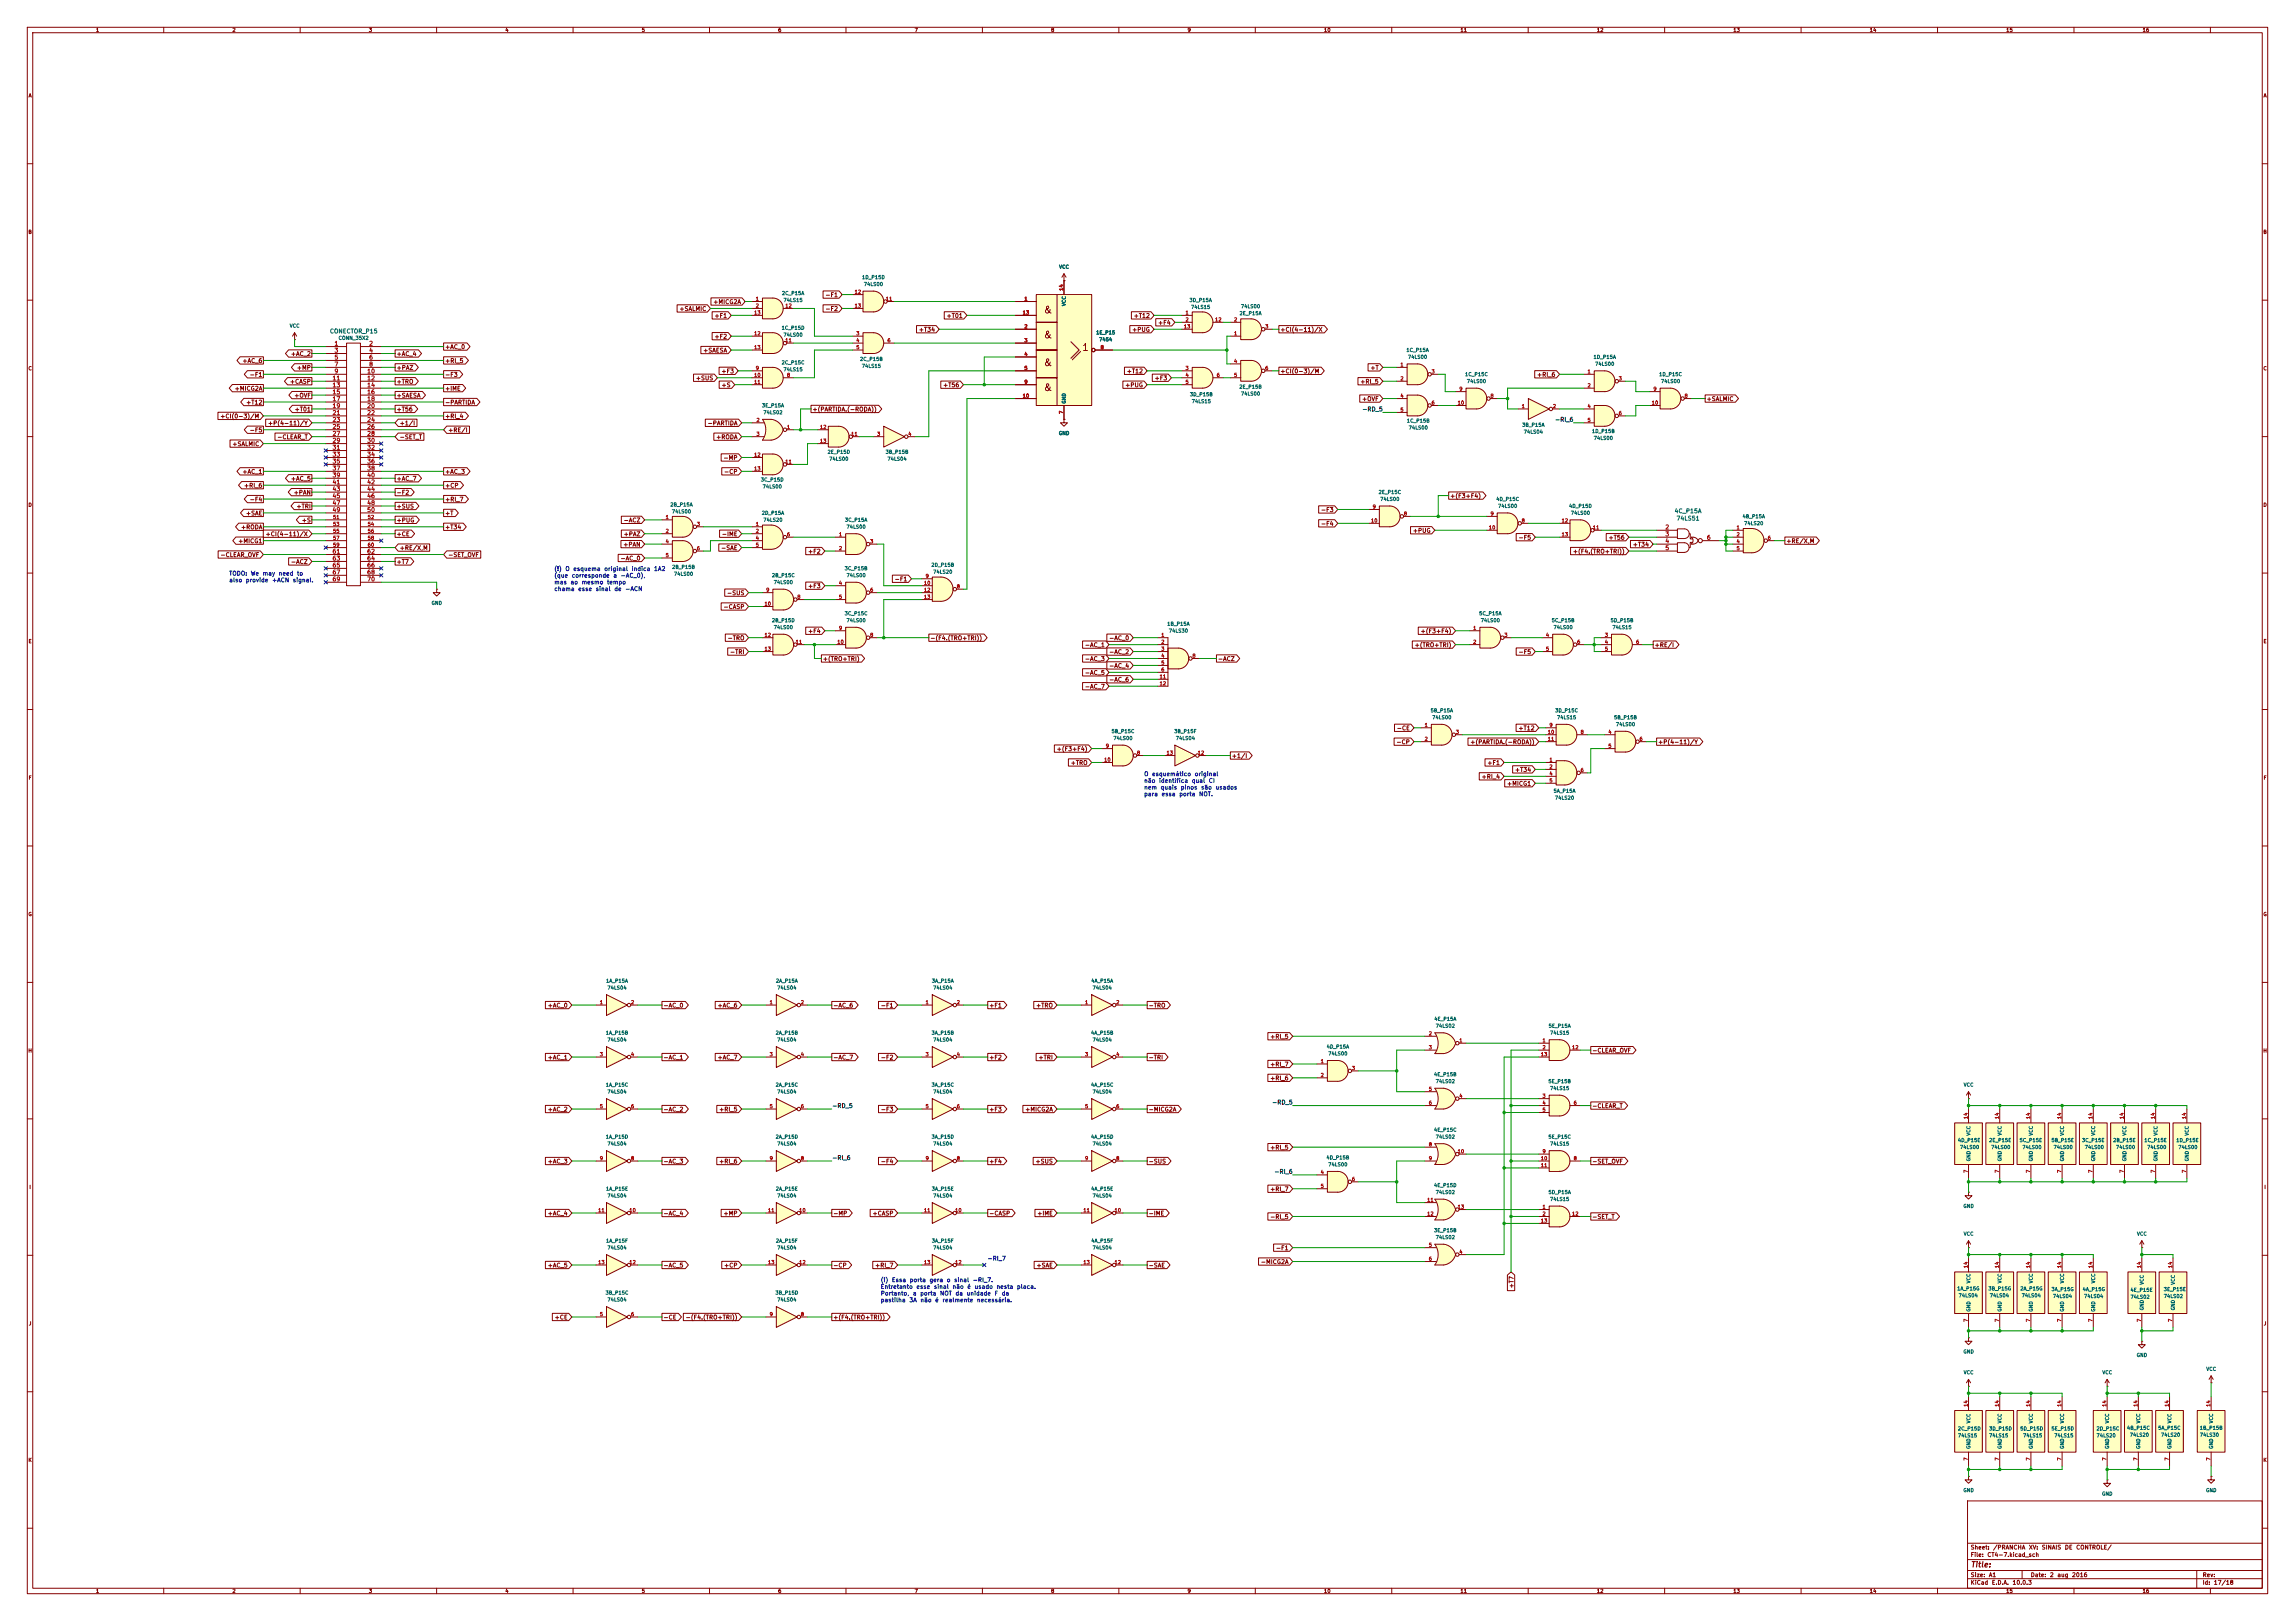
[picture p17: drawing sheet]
<svg xmlns="http://www.w3.org/2000/svg" width="841mm" height="594mm" viewBox="0 0 841 594" stroke-linecap="round" stroke-linejoin="round" font-family="sans-serif">
<defs><g id="words">
<g font-size="2.5" fill="#840000">
<text x="382.2" y="115.5">&amp;</text>
<text x="382.2" y="124.6">&amp;</text>
<text x="396.3" y="129.2">1</text>
<text x="382.2" y="134.8">&amp;</text>
<text x="382.2" y="143.9">&amp;</text>
</g>
<text font-size="2" fill="#840000" x="722" y="574.8">Title:</text>
<g font-size="1.5" fill="#840000">
<text x="261.2" y="111.8">+MICG2A</text>
<text x="302.3" y="109.2">-F1</text>
<text x="248.8" y="114.3">+SALMIC</text>
<text x="261.6" y="116.8">+F1</text>
<text x="302.3" y="114.3">-F2</text>
<text x="346.7" y="116.8">+T01</text>
<text x="415.3" y="116.8">+T12</text>
<text x="424.2" y="119.4">+F4</text>
<text x="261.6" y="124.5">+F2</text>
<text x="336.5" y="121.9">+T34</text>
<text x="414.7" y="121.9">+PUG</text>
<text x="469" y="121.9">+CI(4-11)/X</text>
<text x="106.4" y="130.8">+AC_2</text>
<text x="145.2" y="130.8">+AC_4</text>
<text x="162.9" y="128.3">+AC_0</text>
<text x="257.5" y="129.5">+SAESA</text>
<text x="88.7" y="133.4">+AC_6</text>
<text x="108.6" y="135.9">+MP</text>
<text x="145.2" y="135.9">+PAZ</text>
<text x="162.9" y="133.4">+RI_5</text>
<text x="264.2" y="137.2">+F3</text>
<text x="412.7" y="137.2">+T12</text>
<text x="469" y="137.2">+CI(0-3)/M</text>
<text x="502" y="135.9">+T</text>
<text x="85.8" y="143.5">+MICG2A</text>
<text x="91.3" y="138.4">-F1</text>
<text x="106.1" y="141">+CASP</text>
<text x="145.2" y="141">+TRO</text>
<text x="162.9" y="143.5">+IME</text>
<text x="162.9" y="138.4">-F3</text>
<text x="254.8" y="139.7">+SUS</text>
<text x="264.2" y="142.2">+S</text>
<text x="345.4" y="142.2">+T56</text>
<text x="412.2" y="142.2">+PUG</text>
<text x="422.9" y="139.7">+F3</text>
<text x="498.3" y="141">+RI_5</text>
<text x="563.1" y="138.4">+RI_6</text>
<text x="90" y="148.6">+T12</text>
<text x="107.7" y="146.1">+OVF</text>
<text x="145.2" y="146.1">+SAESA</text>
<text x="162.9" y="148.6">-PARTIDA</text>
<text x="499" y="147.3">+OVF</text>
<text x="625.2" y="147.3">+SALMIC</text>
<text x="80.5" y="153.7">+CI(0-3)/M</text>
<text x="107.8" y="151.1">+T01</text>
<text x="145.2" y="151.1">+T56</text>
<text x="162.9" y="153.7">+RI_4</text>
<text x="297.6" y="151.1">+(PARTIDA.(-RODA))</text>
<text x="91.3" y="158.8">-F5</text>
<text x="98" y="156.2">+P(4-11)/Y</text>
<text x="101.4" y="161.3">-CLEAR_T</text>
<text x="146.3" y="161.3">-SET_T</text>
<text x="146.3" y="156.2">+1/I</text>
<text x="164.1" y="158.8">+RE/I</text>
<text x="259.1" y="156.2">-PARTIDA</text>
<text x="262.3" y="161.3">+RODA</text>
<text x="85" y="163.8">+SALMIC</text>
<text x="88.7" y="174">+AC_1</text>
<text x="162.9" y="174">+AC_3</text>
<text x="265" y="168.9">-MP</text>
<text x="265.2" y="174">-CP</text>
<text x="89.2" y="179.1">+RI_6</text>
<text x="106.4" y="176.5">+AC_5</text>
<text x="145.2" y="176.5">+AC_7</text>
<text x="162.9" y="179.1">+CP</text>
<text x="91.3" y="184.2">-F4</text>
<text x="107.5" y="181.6">+PAN</text>
<text x="145.2" y="181.6">-F2</text>
<text x="162.9" y="184.2">+RI_7</text>
<text x="531.2" y="182.9">+(F3+F4)</text>
<text x="90" y="189.2">+SAE</text>
<text x="108.5" y="186.7">+TRI</text>
<text x="110.4" y="191.8">+S</text>
<text x="145.2" y="191.8">+PUG</text>
<text x="145.2" y="186.7">+SUS</text>
<text x="162.9" y="189.2">+T</text>
<text x="228.4" y="191.8">-ACZ</text>
<text x="483.9" y="188">-F3</text>
<text x="88.1" y="194.3">+RODA</text>
<text x="97.2" y="196.9">+CI(4-11)/X</text>
<text x="145.2" y="196.9">+CE</text>
<text x="162.9" y="194.3">+T34</text>
<text x="228.4" y="196.9">+PAZ</text>
<text x="264.4" y="196.9">-IME</text>
<text x="483.9" y="193">-F4</text>
<text x="517.6" y="195.6">+PUG</text>
<text x="87.1" y="199.4">+MICG1</text>
<text x="146.3" y="201.9">+RE/X,M</text>
<text x="228.2" y="200.7">+PAN</text>
<text x="264.1" y="201.9">-SAE</text>
<text x="295.9" y="203.2">+F2</text>
<text x="556.3" y="198.1">-F5</text>
<text x="576.2" y="203.2">+(F4.(TRO+TRI))</text>
<text x="589.3" y="198.1">+T56</text>
<text x="598.2" y="200.7">+T34</text>
<text x="654.4" y="199.4">+RE/X,M</text>
<text x="80.6" y="204.5">-CLEAR_OVF</text>
<text x="106.5" y="207">-ACZ</text>
<text x="145.2" y="207">+T7</text>
<text x="164.1" y="204.5">-SET_OVF</text>
<text x="227.2" y="205.7">-AC_0</text>
<text x="295.9" y="215.9">+F3</text>
<text x="327.7" y="213.4">-F1</text>
<text x="266.3" y="218.4">-SUS</text>
<text x="265" y="223.5">-CASP</text>
<text x="295.9" y="232.4">+F4</text>
<text x="520.4" y="232.4">+(F3+F4)</text>
<text x="266.5" y="235">-TRO</text>
<text x="340.7" y="235">-(F4.(TRO+TRI))</text>
<text x="397.4" y="237.5">-AC_1</text>
<text x="406.3" y="235">-AC_0</text>
<text x="518.2" y="237.5">+(TRO+TRI)</text>
<text x="606.2" y="237.5">+RE/I</text>
<text x="267.3" y="240">-TRI</text>
<text x="301.4" y="242.6">+(TRO+TRI)</text>
<text x="397.4" y="242.6">-AC_3</text>
<text x="406.3" y="245.1">-AC_4</text>
<text x="406.3" y="240">-AC_2</text>
<text x="446.2" y="242.6">-ACZ</text>
<text x="556.3" y="240">-F5</text>
<text x="397.4" y="247.7">-AC_5</text>
<text x="406.3" y="250.2">-AC_6</text>
<text x="397.4" y="252.7">-AC_7</text>
<text x="511.7" y="268">-CE</text>
<text x="556.3" y="268">+T12</text>
<text x="387.1" y="275.6">+(F3+F4)</text>
<text x="511.5" y="273.1">-CP</text>
<text x="538.6" y="273.1">+(PARTIDA.(-RODA))</text>
<text x="607.4" y="273.1">+P(4-11)/Y</text>
<text x="392.2" y="280.7">+TRO</text>
<text x="451.2" y="278.1">+1/I</text>
<text x="544.9" y="280.7">+F1</text>
<text x="542.8" y="285.8">+RI_4</text>
<text x="555" y="283.2">+T34</text>
<text x="552.1" y="288.3">+MICG1</text>
<text x="200.5" y="369.6">+AC_0</text>
<text x="243" y="369.6">-AC_0</text>
<text x="262.8" y="369.6">+AC_6</text>
<text x="305.2" y="369.6">-AC_6</text>
<text x="322.6" y="369.6">-F1</text>
<text x="362.3" y="369.6">+F1</text>
<text x="379.5" y="369.6">+TRO</text>
<text x="420.8" y="369.6">-TRO</text>
<text x="465.3" y="381">+RI_5</text>
<text x="200.5" y="388.6">+AC_1</text>
<text x="243" y="388.6">-AC_1</text>
<text x="262.8" y="388.6">+AC_7</text>
<text x="305.2" y="388.6">-AC_7</text>
<text x="322.6" y="388.6">-F2</text>
<text x="362.3" y="388.6">+F2</text>
<text x="380.4" y="388.6">+TRI</text>
<text x="420.8" y="388.6">-TRI</text>
<text x="583.3" y="386.1">-CLEAR_OVF</text>
<text x="465.3" y="391.2">+RI_7</text>
<text x="465.3" y="396.2">+RI_6</text>
<text x="200.5" y="407.7">+AC_2</text>
<text x="243" y="407.7">-AC_2</text>
<text x="263.4" y="407.7">+RI_5</text>
<text x="322.6" y="407.7">-F3</text>
<text x="362.3" y="407.7">+F3</text>
<text x="375.5" y="407.7">+MICG2A</text>
<text x="420.8" y="407.7">-MICG2A</text>
<text x="583.3" y="406.4">-CLEAR_T</text>
<text x="465.3" y="421.6">+RI_5</text>
<text x="200.5" y="426.7">+AC_3</text>
<text x="243" y="426.7">-AC_3</text>
<text x="263.4" y="426.7">+RI_6</text>
<text x="322.6" y="426.7">-F4</text>
<text x="362.3" y="426.7">+F4</text>
<text x="379.3" y="426.7">+SUS</text>
<text x="420.8" y="426.7">-SUS</text>
<text x="583.3" y="426.7">-SET_OVF</text>
<text x="465.3" y="436.9">+RI_7</text>
<text x="200.5" y="445.8">+AC_4</text>
<text x="243" y="445.8">-AC_4</text>
<text x="265" y="445.8">+MP</text>
<text x="305.2" y="445.8">-MP</text>
<text x="319.6" y="445.8">+CASP</text>
<text x="362.3" y="445.8">-CASP</text>
<text x="379.9" y="445.8">+IME</text>
<text x="420.8" y="445.8">-IME</text>
<text x="465.3" y="447">-RI_5</text>
<text x="583.3" y="447">-SET_T</text>
<text x="467.4" y="458.5">-F1</text>
<text x="200.5" y="464.8">+AC_5</text>
<text x="243" y="464.8">-AC_5</text>
<text x="265.2" y="464.8">+CP</text>
<text x="305.2" y="464.8">-CP</text>
<text x="320.5" y="464.8">+RI_7</text>
<text x="379.7" y="464.8">+SAE</text>
<text x="420.8" y="464.8">-SAE</text>
<text x="461.9" y="463.6">-MICG2A</text>
<text x="555" y="472.3" transform="rotate(-90 555 472.3)">+T7</text>
<text x="203.1" y="483.9">+CE</text>
<text x="243" y="483.9">-CE</text>
<text x="251.1" y="483.9">-(F4.(TRO+TRI))</text>
<text x="305.2" y="483.9">+(F4.(TRO+TRI))</text>
<text x="722" y="568.2">Sheet:</text>
<text x="730.2" y="568.2">/PRANCHA</text>
<text x="743.3" y="568.2">XV:</text>
<text x="748" y="568.2">SINAIS</text>
<text x="756.5" y="568.2">DE</text>
<text x="760.6" y="568.2">CONTROLE/</text>
<text x="722" y="570.9">File:</text>
<text x="728.1" y="570.9">CT4-7.kicad_sch</text>
<text x="722" y="581.1">KiCad</text>
<text x="722" y="578.3">Size:</text>
<text x="728.7" y="578.3">A1</text>
<text x="729.7" y="581.1">E.D.A.</text>
<text x="737.3" y="581.1">10.0.3</text>
<text x="744" y="578.3">Date:</text>
<text x="751" y="578.3">2</text>
<text x="753.7" y="578.3">aug</text>
<text x="759.1" y="578.3">2016</text>
<text x="807" y="578.3">Rev:</text>
<text x="807" y="581.1">Id:</text>
<text x="811.1" y="581.1">17/18</text>
</g>
<g font-size="1.5" fill="#006464">
<text x="120.7" y="122.5">CONECTOR_P15</text>
<text x="613.5" y="188.4">4C_P15A</text>
<text x="614.2" y="191.1">74LS51</text>
</g>
<g font-size="1.5" fill="#a90000">
<text x="122.4" y="127">1</text>
<text x="122.4" y="129.6">3</text>
<text x="135.1" y="127">2</text>
<text x="135.1" y="129.6">4</text>
<text x="122.4" y="132.1">5</text>
<text x="122.4" y="134.6">7</text>
<text x="122.4" y="137.2">9</text>
<text x="134.4" y="137.2">10</text>
<text x="135.1" y="132.1">6</text>
<text x="135.1" y="134.6">8</text>
<text x="121.7" y="139.7">11</text>
<text x="121.7" y="142.3">13</text>
<text x="134.4" y="139.7">12</text>
<text x="134.4" y="142.3">14</text>
<text x="121.7" y="144.8">15</text>
<text x="121.7" y="147.3">17</text>
<text x="121.7" y="149.9">19</text>
<text x="134.4" y="144.8">16</text>
<text x="134.4" y="147.3">18</text>
<text x="134.4" y="149.9">20</text>
<text x="121.7" y="152.4">21</text>
<text x="121.7" y="155">23</text>
<text x="134.4" y="152.4">22</text>
<text x="134.4" y="155">24</text>
<text x="121.7" y="157.5">25</text>
<text x="121.7" y="160">27</text>
<text x="134.4" y="157.5">26</text>
<text x="134.4" y="160">28</text>
<text x="121.7" y="162.6">29</text>
<text x="121.7" y="165.1">31</text>
<text x="121.7" y="167.7">33</text>
<text x="134.4" y="162.6">30</text>
<text x="134.4" y="165.1">32</text>
<text x="134.4" y="167.7">34</text>
<text x="121.7" y="170.2">35</text>
<text x="121.7" y="172.7">37</text>
<text x="134.4" y="170.2">36</text>
<text x="134.4" y="172.7">38</text>
<text x="121.7" y="175.3">39</text>
<text x="121.7" y="177.8">41</text>
<text x="134.4" y="175.3">40</text>
<text x="134.4" y="177.8">42</text>
<text x="121.7" y="180.4">43</text>
<text x="121.7" y="182.9">45</text>
<text x="121.7" y="185.4">47</text>
<text x="134.4" y="180.4">44</text>
<text x="134.4" y="182.9">46</text>
<text x="134.4" y="185.4">48</text>
<text x="121.7" y="188">49</text>
<text x="134.4" y="188">50</text>
<text x="610.1" y="194.3">2</text>
<text x="610.1" y="196.9">3</text>
<text x="121.7" y="203.2">61</text>
<text x="134.4" y="203.2">62</text>
<text x="610.1" y="199.4">4</text>
<text x="610.1" y="201.9">5</text>
<text x="625.3" y="198.1">6</text>
<text x="121.7" y="205.8">63</text>
<text x="121.7" y="208.3">65</text>
<text x="134.4" y="205.8">64</text>
<text x="134.4" y="208.3">66</text>
<text x="121.7" y="210.8">67</text>
<text x="121.7" y="213.4">69</text>
<text x="134.4" y="210.8">68</text>
<text x="134.4" y="213.4">70</text>
</g>
<g font-size="1.5" fill="#0f0f0f">
<text x="499" y="151.1">-RD_5</text>
<text x="569.7" y="154.9">-RI_6</text>
<text x="304.8" y="406.4">-RD_5</text>
<text x="466" y="405.1">-RD_5</text>
<text x="304.8" y="425.4">-RI_6</text>
<text x="466.8" y="430.5">-RI_6</text>
</g>
<g font-size="1.5" fill="#0000c2">
<text x="202.9" y="209.6">(!)</text>
<text x="207" y="209.6">O</text>
<text x="209.9" y="209.6">esquema</text>
<text x="221.3" y="209.6">original</text>
<text x="231.3" y="209.6">indica</text>
<text x="239.5" y="209.6">1A2</text>
<text x="83.8" y="211.3">TODO:</text>
<text x="83.8" y="213.7">also</text>
<text x="89.9" y="213.7">provide</text>
<text x="91.7" y="211.3">We</text>
<text x="96.1" y="211.3">may</text>
<text x="99.5" y="213.7">+ACN</text>
<text x="102" y="211.3">need</text>
<text x="107.1" y="213.7">signal.</text>
<text x="108.7" y="211.3">to</text>
<text x="202.9" y="212">(que</text>
<text x="202.9" y="214.5">mas</text>
<text x="208.9" y="214.5">ao</text>
<text x="209.3" y="212">corresponde</text>
<text x="213" y="214.5">mesmo</text>
<text x="222.3" y="214.5">tempo</text>
<text x="224.6" y="212">a</text>
<text x="227.3" y="212">-AC_0),</text>
<text x="202.9" y="216.9">chama</text>
<text x="211.7" y="216.9">esse</text>
<text x="218.1" y="216.9">sinal</text>
<text x="225" y="216.9">de</text>
<text x="229" y="216.9">-ACN</text>
<text x="419.1" y="284.8">O</text>
<text x="419.1" y="287.2">não</text>
<text x="422" y="284.8">esquemático</text>
<text x="424.6" y="287.2">identifica</text>
<text x="436.5" y="287.2">qual</text>
<text x="437.6" y="284.8">original</text>
<text x="442.8" y="287.2">CI</text>
<text x="419.1" y="289.7">nem</text>
<text x="419.1" y="292.1">para</text>
<text x="425.1" y="289.7">quais</text>
<text x="425.5" y="292.1">essa</text>
<text x="432" y="292.1">porta</text>
<text x="432.5" y="289.7">pinos</text>
<text x="439.2" y="292.1">NOT.</text>
<text x="439.9" y="289.7">são</text>
<text x="445.3" y="289.7">usados</text>
<text x="361.7" y="462.3">-RI_7</text>
<text x="322.6" y="470.2">(!)</text>
<text x="322.6" y="472.6">Entretanto</text>
<text x="326.7" y="470.2">Essa</text>
<text x="333.2" y="470.2">porta</text>
<text x="335.7" y="472.6">esse</text>
<text x="340.5" y="470.2">gera</text>
<text x="342" y="472.6">sinal</text>
<text x="346.8" y="470.2">o</text>
<text x="348.9" y="472.6">não</text>
<text x="349.5" y="470.2">sinal</text>
<text x="354.3" y="472.6">é</text>
<text x="356.3" y="470.2">-RI_7.</text>
<text x="356.9" y="472.6">usado</text>
<text x="365" y="472.6">nesta</text>
<text x="372.5" y="472.6">placa.</text>
<text x="322.6" y="475.1">Portanto,</text>
<text x="322.6" y="477.5">pastilha</text>
<text x="333" y="477.5">3A</text>
<text x="334.3" y="475.1">a</text>
<text x="337" y="475.1">porta</text>
<text x="337.1" y="477.5">não</text>
<text x="342.6" y="477.5">é</text>
<text x="344.3" y="475.1">NOT</text>
<text x="345.2" y="477.5">realmente</text>
<text x="350" y="475.1">da</text>
<text x="354" y="475.1">unidade</text>
<text x="357.8" y="477.5">necessária.</text>
<text x="364.3" y="475.1">F</text>
<text x="366.9" y="475.1">da</text>
</g>
<g font-size="1.3" fill="#840000">
<text x="35" y="12">1</text>
<text x="85" y="12">2</text>
<text x="135" y="12">3</text>
<text x="185" y="12">4</text>
<text x="235" y="12">5</text>
<text x="285" y="12">6</text>
<text x="335" y="12">7</text>
<text x="385" y="12">8</text>
<text x="435" y="12">9</text>
<text x="485" y="12">10</text>
<text x="535" y="12">11</text>
<text x="585" y="12">12</text>
<text x="635" y="12">13</text>
<text x="685" y="12">14</text>
<text x="735" y="12">15</text>
<text x="785" y="12">16</text>
<text x="10.3" y="36">A</text>
<text x="829.3" y="36">A</text>
<text x="10.3" y="86">B</text>
<text x="829.2" y="86">B</text>
<text x="10.3" y="136">C</text>
<text x="829.2" y="136">C</text>
<text x="10.3" y="186">D</text>
<text x="829.2" y="186">D</text>
<text x="10.3" y="236">E</text>
<text x="829.3" y="236">E</text>
<text x="10.3" y="286">F</text>
<text x="829.3" y="286">F</text>
<text x="10.3" y="336">G</text>
<text x="829.2" y="336">G</text>
<text x="10.2" y="386">H</text>
<text x="829.2" y="386">H</text>
<text x="10.6" y="436">I</text>
<text x="829.6" y="436">I</text>
<text x="10.4" y="486">J</text>
<text x="829.4" y="486">J</text>
<text x="10.3" y="536">K</text>
<text x="829.2" y="536">K</text>
<text x="35" y="584">1</text>
<text x="85" y="584">2</text>
<text x="135" y="584">3</text>
<text x="185" y="584">4</text>
<text x="235" y="584">5</text>
<text x="285" y="584">6</text>
<text x="335" y="584">7</text>
<text x="385" y="584">8</text>
<text x="435" y="584">9</text>
<text x="485" y="584">10</text>
<text x="535" y="584">11</text>
<text x="585" y="584">12</text>
<text x="635" y="584">13</text>
<text x="685" y="584">14</text>
<text x="735" y="584">15</text>
<text x="785" y="584">16</text>
</g>
<g font-size="1.3" fill="#006464">
<text x="388" y="98.8">VCC</text>
<text x="315.7" y="102.6">1D_P15D</text>
<text x="316.4" y="105.1">74LS00</text>
<text x="286.4" y="108.4">2C_P15A</text>
<text x="286.9" y="111">74LS15</text>
<text x="390.9" y="112.3" transform="rotate(-90 390.9 112.3)">VCC</text>
<text x="435.7" y="111">3D_P15A</text>
<text x="436.3" y="113.5">74LS15</text>
<text x="454.6" y="113.2">74LS00</text>
<text x="454.1" y="115.8">2E_P15A</text>
<text x="106" y="120.4">VCC</text>
<text x="123.9" y="124.8">CONN_35X2</text>
<text x="286.3" y="121.1">1C_P15D</text>
<text x="286.9" y="123.7">74LS00</text>
<text x="401.5" y="122.8">1E_P15</text>
<text x="402.6" y="125.4">7454</text>
<text x="515.2" y="129.2">1C_P15A</text>
<text x="515.8" y="131.8">74LS00</text>
<text x="583.8" y="131.8">1D_P15A</text>
<text x="286.3" y="133.8">2C_P15C</text>
<text x="286.9" y="136.4">74LS15</text>
<text x="315" y="132.5">2C_P15B</text>
<text x="315.6" y="135.1">74LS15</text>
<text x="584.4" y="134.3">74LS00</text>
<text x="454" y="142.7">2E_P15B</text>
<text x="536.7" y="138.1">1C_P15C</text>
<text x="537.4" y="140.7">74LS00</text>
<text x="607.8" y="138.1">1D_P15C</text>
<text x="608.5" y="140.7">74LS00</text>
<text x="279.1" y="149.6">3E_P15A</text>
<text x="390.9" y="148.1" transform="rotate(-90 390.9 148.1)">GND</text>
<text x="435.9" y="145.5">3D_P15B</text>
<text x="436.5" y="148">74LS15</text>
<text x="454.6" y="145.2">74LS00</text>
<text x="279.6" y="152.1">74LS02</text>
<text x="515.4" y="155.1">1C_P15B</text>
<text x="387.9" y="159.7">GND</text>
<text x="516" y="157.7">74LS00</text>
<text x="557.6" y="156.7">3B_P15A</text>
<text x="558.2" y="159.2">74LS04</text>
<text x="583.2" y="159">1D_P15B</text>
<text x="583.9" y="161.5">74LS00</text>
<text x="303.1" y="166.6">2E_P15D</text>
<text x="324.4" y="166.6">3B_P15B</text>
<text x="303.7" y="169.1">74LS00</text>
<text x="325" y="169.1">74LS04</text>
<text x="278.7" y="176.7">3C_P15D</text>
<text x="279.3" y="179.3">74LS00</text>
<text x="245.5" y="185.9">2B_P15A</text>
<text x="505" y="181.3">2E_P15C</text>
<text x="505.6" y="183.9">74LS00</text>
<text x="548.1" y="183.9">4D_P15C</text>
<text x="246" y="188.4">74LS00</text>
<text x="279" y="188.9">2D_P15A</text>
<text x="279.6" y="191.5">74LS20</text>
<text x="309.5" y="191.5">3C_P15A</text>
<text x="548.8" y="186.4">74LS00</text>
<text x="574.8" y="186.4">4D_P15D</text>
<text x="575.5" y="188.9">74LS00</text>
<text x="638.4" y="190.2">4B_P15A</text>
<text x="310" y="194">74LS00</text>
<text x="639" y="192.7">74LS20</text>
<text x="246.1" y="208.7">2B_P15B</text>
<text x="309.4" y="209.3">3C_P15B</text>
<text x="341.1" y="208">2D_P15B</text>
<text x="246.8" y="211.3">74LS00</text>
<text x="282.7" y="211.8">2B_P15C</text>
<text x="283.4" y="214.3">74LS00</text>
<text x="310" y="211.8">74LS00</text>
<text x="341.8" y="210.5">74LS20</text>
<text x="158" y="222">GND</text>
<text x="309.4" y="225.8">3C_P15C</text>
<text x="541.9" y="225.8">5C_P15A</text>
<text x="282.7" y="228.3">2B_P15D</text>
<text x="283.4" y="230.8">74LS00</text>
<text x="310" y="228.3">74LS00</text>
<text x="427.6" y="229.6">1B_P15A</text>
<text x="428.2" y="232.1">74LS30</text>
<text x="542.5" y="228.3">74LS00</text>
<text x="568.5" y="228.3">5C_P15B</text>
<text x="569.1" y="230.8">74LS00</text>
<text x="590" y="228.3">5D_P15B</text>
<text x="590.7" y="230.8">74LS15</text>
<text x="524.1" y="261.3">5B_P15A</text>
<text x="524.7" y="263.9">74LS00</text>
<text x="569.7" y="261.3">3D_P15C</text>
<text x="570.4" y="263.9">74LS15</text>
<text x="591.3" y="263.9">5B_P15B</text>
<text x="407.2" y="268.9">5B_P15C</text>
<text x="430.1" y="268.9">3B_P15F</text>
<text x="592" y="266.4">74LS00</text>
<text x="407.8" y="271.5">74LS00</text>
<text x="430.7" y="271.5">74LS04</text>
<text x="569.2" y="290.8">5A_P15A</text>
<text x="569.6" y="293.3">74LS20</text>
<text x="221.9" y="360.4">1A_P15A</text>
<text x="222.4" y="362.9">74LS04</text>
<text x="284.2" y="360.4">2A_P15A</text>
<text x="284.7" y="362.9">74LS04</text>
<text x="341.3" y="360.4">3A_P15A</text>
<text x="341.8" y="362.9">74LS04</text>
<text x="399.7" y="360.4">4A_P15A</text>
<text x="400.2" y="362.9">74LS04</text>
<text x="525.4" y="374.4">4E_P15A</text>
<text x="526" y="376.9">74LS02</text>
<text x="567.3" y="376.9">5E_P15A</text>
<text x="221.8" y="379.4">1A_P15B</text>
<text x="222.4" y="382">74LS04</text>
<text x="284.1" y="379.4">2A_P15B</text>
<text x="284.7" y="382">74LS04</text>
<text x="341.2" y="379.4">3A_P15B</text>
<text x="341.8" y="382">74LS04</text>
<text x="399.6" y="379.4">4A_P15B</text>
<text x="400.2" y="382">74LS04</text>
<text x="567.9" y="379.4">74LS15</text>
<text x="486" y="384.5">4D_P15A</text>
<text x="486.6" y="387.1">74LS00</text>
<text x="525.3" y="394.7">4E_P15B</text>
<text x="221.8" y="398.5">1A_P15C</text>
<text x="222.4" y="401">74LS04</text>
<text x="284.1" y="398.5">2A_P15C</text>
<text x="284.7" y="401">74LS04</text>
<text x="341.2" y="398.5">3A_P15C</text>
<text x="341.8" y="401">74LS04</text>
<text x="399.6" y="398.5">4A_P15C</text>
<text x="400.2" y="401">74LS04</text>
<text x="526" y="397.2">74LS02</text>
<text x="567.2" y="397.2">5E_P15B</text>
<text x="567.9" y="399.8">74LS15</text>
<text x="719.4" y="398.5">VCC</text>
<text x="221.8" y="417.5">1A_P15D</text>
<text x="284.1" y="417.5">2A_P15D</text>
<text x="341.2" y="417.5">3A_P15D</text>
<text x="399.6" y="417.5">4A_P15D</text>
<text x="525.3" y="415">4E_P15C</text>
<text x="526" y="417.5">74LS02</text>
<text x="567.2" y="417.5">5E_P15C</text>
<text x="717.3" y="418.8">4D_P15E</text>
<text x="722.3" y="416.3" transform="rotate(-90 722.3 416.3)">VCC</text>
<text x="728.7" y="418.8">2E_P15E</text>
<text x="733.8" y="416.3" transform="rotate(-90 733.8 416.3)">VCC</text>
<text x="739.9" y="418.8">5C_P15E</text>
<text x="745.2" y="416.3" transform="rotate(-90 745.2 416.3)">VCC</text>
<text x="751.6" y="418.8">5B_P15E</text>
<text x="756.6" y="416.3" transform="rotate(-90 756.6 416.3)">VCC</text>
<text x="762.8" y="418.8">3C_P15E</text>
<text x="768.1" y="416.3" transform="rotate(-90 768.1 416.3)">VCC</text>
<text x="774.2" y="418.8">2B_P15E</text>
<text x="779.5" y="416.3" transform="rotate(-90 779.5 416.3)">VCC</text>
<text x="785.6" y="418.8">1C_P15E</text>
<text x="790.9" y="416.3" transform="rotate(-90 790.9 416.3)">VCC</text>
<text x="797.3" y="418.8">1D_P15E</text>
<text x="802.3" y="416.3" transform="rotate(-90 802.3 416.3)">VCC</text>
<text x="222.4" y="420.1">74LS04</text>
<text x="284.7" y="420.1">74LS04</text>
<text x="341.8" y="420.1">74LS04</text>
<text x="400.2" y="420.1">74LS04</text>
<text x="485.9" y="425.2">4D_P15B</text>
<text x="567.9" y="420.1">74LS15</text>
<text x="718.1" y="421.3">74LS00</text>
<text x="722.3" y="425.7" transform="rotate(-90 722.3 425.7)">GND</text>
<text x="729.5" y="421.3">74LS00</text>
<text x="733.8" y="425.7" transform="rotate(-90 733.8 425.7)">GND</text>
<text x="740.9" y="421.3">74LS00</text>
<text x="745.2" y="425.7" transform="rotate(-90 745.2 425.7)">GND</text>
<text x="752.4" y="421.3">74LS00</text>
<text x="756.6" y="425.7" transform="rotate(-90 756.6 425.7)">GND</text>
<text x="763.8" y="421.3">74LS00</text>
<text x="768.1" y="425.7" transform="rotate(-90 768.1 425.7)">GND</text>
<text x="775.2" y="421.3">74LS00</text>
<text x="779.5" y="425.7" transform="rotate(-90 779.5 425.7)">GND</text>
<text x="786.6" y="421.3">74LS00</text>
<text x="790.9" y="425.7" transform="rotate(-90 790.9 425.7)">GND</text>
<text x="798.1" y="421.3">74LS00</text>
<text x="802.3" y="425.7" transform="rotate(-90 802.3 425.7)">GND</text>
<text x="486.6" y="427.7">74LS00</text>
<text x="221.9" y="436.6">1A_P15E</text>
<text x="284.1" y="436.6">2A_P15E</text>
<text x="341.3" y="436.6">3A_P15E</text>
<text x="399.7" y="436.6">4A_P15E</text>
<text x="525.3" y="435.3">4E_P15D</text>
<text x="526" y="437.9">74LS02</text>
<text x="567.3" y="437.9">5D_P15A</text>
<text x="222.4" y="439.1">74LS04</text>
<text x="284.7" y="439.1">74LS04</text>
<text x="341.8" y="439.1">74LS04</text>
<text x="400.2" y="439.1">74LS04</text>
<text x="567.9" y="440.4">74LS15</text>
<text x="719.3" y="442.9">GND</text>
<text x="221.9" y="455.6">1A_P15F</text>
<text x="284.2" y="455.6">2A_P15F</text>
<text x="341.3" y="455.6">3A_P15F</text>
<text x="399.7" y="455.6">4A_P15F</text>
<text x="525.3" y="451.8">3E_P15B</text>
<text x="526" y="454.4">74LS02</text>
<text x="719.4" y="453.1">VCC</text>
<text x="782.9" y="453.1">VCC</text>
<text x="222.4" y="458.2">74LS04</text>
<text x="284.7" y="458.2">74LS04</text>
<text x="341.8" y="458.2">74LS04</text>
<text x="400.2" y="458.2">74LS04</text>
<text x="717.1" y="473.2">1A_P15G</text>
<text x="722.3" y="470.4" transform="rotate(-90 722.3 470.4)">VCC</text>
<text x="728.5" y="473.2">3B_P15G</text>
<text x="733.8" y="470.4" transform="rotate(-90 733.8 470.4)">VCC</text>
<text x="740.2" y="473.2">2A_P15G</text>
<text x="745.2" y="470.4" transform="rotate(-90 745.2 470.4)">VCC</text>
<text x="751.6" y="473.4">3A_P15G</text>
<text x="756.6" y="470.4" transform="rotate(-90 756.6 470.4)">VCC</text>
<text x="763" y="473.4">4A_P15G</text>
<text x="768.1" y="470.4" transform="rotate(-90 768.1 470.4)">VCC</text>
<text x="780.6" y="473.7">4E_P15E</text>
<text x="785.8" y="470.9" transform="rotate(-90 785.8 470.9)">VCC</text>
<text x="792.7" y="473.4">3E_P15E</text>
<text x="797.3" y="470.9" transform="rotate(-90 797.3 470.9)">VCC</text>
<text x="221.8" y="474.7">3B_P15C</text>
<text x="222.4" y="477.2">74LS04</text>
<text x="284" y="474.7">3B_P15D</text>
<text x="284.7" y="477.2">74LS04</text>
<text x="717.6" y="475.7">74LS04</text>
<text x="729" y="475.7">74LS04</text>
<text x="740.7" y="475.7">74LS04</text>
<text x="752.1" y="476">74LS04</text>
<text x="763.5" y="476">74LS04</text>
<text x="780.6" y="476.2">74LS02</text>
<text x="792.7" y="476">74LS02</text>
<text x="722.3" y="480.8" transform="rotate(-90 722.3 480.8)">GND</text>
<text x="733.8" y="480.8" transform="rotate(-90 733.8 480.8)">GND</text>
<text x="745.2" y="480.8" transform="rotate(-90 745.2 480.8)">GND</text>
<text x="756.6" y="480.8" transform="rotate(-90 756.6 480.8)">GND</text>
<text x="768.1" y="480.8" transform="rotate(-90 768.1 480.8)">GND</text>
<text x="785.8" y="480.3" transform="rotate(-90 785.8 480.3)">GND</text>
<text x="797.3" y="480.3" transform="rotate(-90 797.3 480.3)">GND</text>
<text x="719.3" y="496.3">GND</text>
<text x="782.8" y="497.5">GND</text>
<text x="719.4" y="503.9">VCC</text>
<text x="770.2" y="503.9">VCC</text>
<text x="808.3" y="502.6">VCC</text>
<text x="722.3" y="521.7" transform="rotate(-90 722.3 521.7)">VCC</text>
<text x="733.8" y="521.7" transform="rotate(-90 733.8 521.7)">VCC</text>
<text x="745.2" y="521.7" transform="rotate(-90 745.2 521.7)">VCC</text>
<text x="756.6" y="521.7" transform="rotate(-90 756.6 521.7)">VCC</text>
<text x="773.1" y="521.7" transform="rotate(-90 773.1 521.7)">VCC</text>
<text x="784.6" y="521.7" transform="rotate(-90 784.6 521.7)">VCC</text>
<text x="796" y="521.7" transform="rotate(-90 796 521.7)">VCC</text>
<text x="811.2" y="521.7" transform="rotate(-90 811.2 521.7)">VCC</text>
<text x="717.3" y="524.5">2C_P15D</text>
<text x="717.3" y="527">74LS15</text>
<text x="728.7" y="524.5">3D_P15D</text>
<text x="728.7" y="527">74LS15</text>
<text x="740.2" y="524.5">5D_P15D</text>
<text x="741.2" y="527">74LS15</text>
<text x="751.6" y="524.5">5E_P15D</text>
<text x="752.6" y="527">74LS15</text>
<text x="768.1" y="524.5">2D_P15C</text>
<text x="768.1" y="527">74LS20</text>
<text x="779.3" y="524.2">4B_P15C</text>
<text x="780.3" y="526.8">74LS20</text>
<text x="790.7" y="524.2">5A_P15C</text>
<text x="791.7" y="526.8">74LS20</text>
<text x="806" y="524.2">1B_P15B</text>
<text x="806" y="526.8">74LS30</text>
<text x="722.3" y="531.1" transform="rotate(-90 722.3 531.1)">GND</text>
<text x="733.8" y="531.1" transform="rotate(-90 733.8 531.1)">GND</text>
<text x="745.2" y="531.1" transform="rotate(-90 745.2 531.1)">GND</text>
<text x="756.6" y="531.1" transform="rotate(-90 756.6 531.1)">GND</text>
<text x="773.1" y="531.1" transform="rotate(-90 773.1 531.1)">GND</text>
<text x="784.6" y="531.1" transform="rotate(-90 784.6 531.1)">GND</text>
<text x="796" y="531.1" transform="rotate(-90 796 531.1)">GND</text>
<text x="811.2" y="531.1" transform="rotate(-90 811.2 531.1)">GND</text>
<text x="719.3" y="547.1">GND</text>
<text x="770.1" y="548.3">GND</text>
<text x="808.2" y="547.1">GND</text>
</g>
<g font-size="1.3" fill="#a90000">
<text x="313" y="107.9">12</text>
<text x="389.9" y="106.7" transform="rotate(-90 389.9 106.7)">14</text>
<text x="276.8" y="110.5">1</text>
<text x="276.8" y="113">2</text>
<text x="287.6" y="113">12</text>
<text x="313" y="113">13</text>
<text x="324.4" y="110.5">11</text>
<text x="375.2" y="110.5">1</text>
<text x="276.2" y="115.5">13</text>
<text x="374.6" y="115.5">13</text>
<text x="434.3" y="115.5">1</text>
<text x="434.3" y="118.1">2</text>
<text x="445.1" y="118.1">12</text>
<text x="452" y="118.1">2</text>
<text x="276.2" y="123.2">12</text>
<text x="287.6" y="125.7">11</text>
<text x="313.6" y="123.2">3</text>
<text x="313.6" y="125.7">4</text>
<text x="325" y="125.7">6</text>
<text x="375.2" y="120.6">2</text>
<text x="375.2" y="125.7">3</text>
<text x="433.7" y="120.6">13</text>
<text x="452" y="123.2">1</text>
<text x="463.5" y="120.6">3</text>
<text x="276.2" y="128.2">13</text>
<text x="313.6" y="128.2">5</text>
<text x="375.2" y="130.8">4</text>
<text x="403.2" y="128.2">8</text>
<text x="276.8" y="135.9">9</text>
<text x="375.2" y="135.9">5</text>
<text x="434.3" y="135.9">3</text>
<text x="452" y="133.3">4</text>
<text x="463.5" y="135.9">6</text>
<text x="513" y="134.6">1</text>
<text x="524.4" y="137.1">3</text>
<text x="581.6" y="137.1">1</text>
<text x="276.2" y="138.4">10</text>
<text x="276.2" y="140.9">11</text>
<text x="288.2" y="138.4">8</text>
<text x="375.2" y="140.9">9</text>
<text x="434.3" y="138.4">4</text>
<text x="434.3" y="140.9">5</text>
<text x="445.7" y="138.4">6</text>
<text x="452" y="138.4">5</text>
<text x="513" y="139.7">2</text>
<text x="534.6" y="143.5">9</text>
<text x="581.6" y="142.2">2</text>
<text x="593" y="139.7">3</text>
<text x="605.7" y="143.5">9</text>
<text x="374.6" y="146">10</text>
<text x="513" y="146">4</text>
<text x="524.4" y="148.6">6</text>
<text x="534" y="148.6">10</text>
<text x="546" y="146">8</text>
<text x="557.5" y="149.8">1</text>
<text x="568.9" y="149.8">2</text>
<text x="581.6" y="149.8">4</text>
<text x="605.1" y="148.6">10</text>
<text x="617.1" y="146">8</text>
<text x="277" y="154.9">2</text>
<text x="389.9" y="151.8" transform="rotate(-90 389.9 151.8)">7</text>
<text x="513" y="151.1">5</text>
<text x="581.6" y="154.9">5</text>
<text x="593" y="152.4">6</text>
<text x="277" y="160">3</text>
<text x="288.2" y="157.5">1</text>
<text x="300.3" y="157.5">12</text>
<text x="311.7" y="160">11</text>
<text x="321.2" y="160">3</text>
<text x="332.7" y="160">4</text>
<text x="276.2" y="167.6">12</text>
<text x="300.3" y="162.5">13</text>
<text x="276.2" y="172.7">13</text>
<text x="287.6" y="170.2">11</text>
<text x="121.9" y="190.5">51</text>
<text x="134.6" y="190.5">52</text>
<text x="243.8" y="190.5">1</text>
<text x="502.2" y="191.7">10</text>
<text x="502.8" y="186.7">9</text>
<text x="514.3" y="189.2">8</text>
<text x="546" y="189.2">9</text>
<text x="557.5" y="191.7">8</text>
<text x="572.1" y="191.7">12</text>
<text x="121.9" y="193">53</text>
<text x="121.9" y="195.6">55</text>
<text x="134.6" y="193">54</text>
<text x="134.6" y="195.6">56</text>
<text x="243.8" y="195.6">2</text>
<text x="255.2" y="193">3</text>
<text x="276.8" y="193">1</text>
<text x="276.8" y="195.6">2</text>
<text x="288.2" y="196.8">6</text>
<text x="307.3" y="196.8">1</text>
<text x="545.4" y="194.3">10</text>
<text x="572.1" y="196.8">13</text>
<text x="583.5" y="194.3">11</text>
<text x="636.2" y="194.3">1</text>
<text x="636.2" y="196.8">2</text>
<text x="121.9" y="198.1">57</text>
<text x="121.9" y="200.6">59</text>
<text x="134.6" y="198.1">58</text>
<text x="134.6" y="200.6">60</text>
<text x="243.8" y="199.4">4</text>
<text x="255.2" y="201.9">6</text>
<text x="276.8" y="198.1">4</text>
<text x="276.8" y="200.6">5</text>
<text x="307.3" y="201.9">2</text>
<text x="318.7" y="199.4">3</text>
<text x="636.2" y="199.4">4</text>
<text x="636.2" y="201.9">5</text>
<text x="647.6" y="198.1">6</text>
<text x="243.8" y="204.4">5</text>
<text x="307.3" y="214.6">4</text>
<text x="338.4" y="214.6">10</text>
<text x="339" y="212.1">9</text>
<text x="350.4" y="215.9">8</text>
<text x="280.6" y="217.1">9</text>
<text x="292" y="219.7">8</text>
<text x="307.3" y="219.7">5</text>
<text x="318.7" y="217.1">6</text>
<text x="338.4" y="217.1">12</text>
<text x="338.4" y="219.7">13</text>
<text x="280" y="222.2">10</text>
<text x="280" y="233.7">12</text>
<text x="307.3" y="231.1">9</text>
<text x="318.7" y="233.7">8</text>
<text x="425.4" y="233.7">1</text>
<text x="539.7" y="231.1">1</text>
<text x="551.1" y="233.7">3</text>
<text x="566.3" y="233.7">4</text>
<text x="587.9" y="233.7">3</text>
<text x="280" y="238.7">13</text>
<text x="291.4" y="236.2">11</text>
<text x="306.7" y="236.2">10</text>
<text x="425.4" y="236.2">2</text>
<text x="425.4" y="238.7">3</text>
<text x="539.7" y="236.2">2</text>
<text x="566.3" y="238.7">5</text>
<text x="577.8" y="236.2">6</text>
<text x="587.9" y="236.2">4</text>
<text x="587.9" y="238.7">5</text>
<text x="599.4" y="236.2">6</text>
<text x="425.4" y="241.3">4</text>
<text x="425.4" y="243.8">5</text>
<text x="436.8" y="241.3">8</text>
<text x="424.8" y="248.9">11</text>
<text x="424.8" y="251.4">12</text>
<text x="425.4" y="246.4">6</text>
<text x="521.9" y="266.7">1</text>
<text x="533.3" y="269.2">3</text>
<text x="567" y="269.2">10</text>
<text x="567.6" y="266.7">9</text>
<text x="579" y="269.2">8</text>
<text x="589.2" y="269.2">4</text>
<text x="405.1" y="274.3">9</text>
<text x="521.9" y="271.8">2</text>
<text x="567" y="271.8">11</text>
<text x="589.2" y="274.3">5</text>
<text x="600.6" y="271.8">6</text>
<text x="404.5" y="279.4">10</text>
<text x="416.5" y="276.8">8</text>
<text x="427.3" y="276.8">13</text>
<text x="438.7" y="276.8">12</text>
<text x="567.6" y="279.4">1</text>
<text x="567.6" y="281.9">2</text>
<text x="567.6" y="284.5">4</text>
<text x="567.6" y="287">5</text>
<text x="579" y="283.2">6</text>
<text x="219.6" y="368.3">1</text>
<text x="231.1" y="368.3">2</text>
<text x="281.9" y="368.3">1</text>
<text x="293.3" y="368.3">2</text>
<text x="339" y="368.3">1</text>
<text x="350.4" y="368.3">2</text>
<text x="397.4" y="368.3">1</text>
<text x="408.9" y="368.3">2</text>
<text x="523.4" y="379.7">2</text>
<text x="534.6" y="382.2">1</text>
<text x="565.1" y="382.2">1</text>
<text x="219.6" y="387.3">3</text>
<text x="231.1" y="387.3">4</text>
<text x="281.9" y="387.3">3</text>
<text x="293.3" y="387.3">4</text>
<text x="339" y="387.3">3</text>
<text x="350.4" y="387.3">4</text>
<text x="397.4" y="387.3">3</text>
<text x="408.9" y="387.3">4</text>
<text x="483.8" y="389.9">1</text>
<text x="523.4" y="384.8">3</text>
<text x="564.5" y="387.3">13</text>
<text x="565.1" y="384.8">2</text>
<text x="575.9" y="384.8">12</text>
<text x="483.8" y="394.9">2</text>
<text x="495.2" y="392.4">3</text>
<text x="523.4" y="400">5</text>
<text x="219.6" y="406.4">5</text>
<text x="231.1" y="406.4">6</text>
<text x="281.9" y="406.4">5</text>
<text x="293.3" y="406.4">6</text>
<text x="339" y="406.4">5</text>
<text x="350.4" y="406.4">6</text>
<text x="397.4" y="406.4">5</text>
<text x="408.9" y="406.4">6</text>
<text x="523.4" y="405.1">6</text>
<text x="534.6" y="402.6">4</text>
<text x="565.1" y="402.6">3</text>
<text x="565.1" y="405.1">4</text>
<text x="565.1" y="407.6">5</text>
<text x="576.5" y="405.1">6</text>
<text x="721.3" y="410.3" transform="rotate(-90 721.3 410.3)">14</text>
<text x="732.8" y="410.3" transform="rotate(-90 732.8 410.3)">14</text>
<text x="744.2" y="410.3" transform="rotate(-90 744.2 410.3)">14</text>
<text x="755.6" y="410.3" transform="rotate(-90 755.6 410.3)">14</text>
<text x="767.1" y="410.3" transform="rotate(-90 767.1 410.3)">14</text>
<text x="778.5" y="410.3" transform="rotate(-90 778.5 410.3)">14</text>
<text x="789.9" y="410.3" transform="rotate(-90 789.9 410.3)">14</text>
<text x="801.3" y="410.3" transform="rotate(-90 801.3 410.3)">14</text>
<text x="219.6" y="425.4">9</text>
<text x="231.1" y="425.4">8</text>
<text x="281.9" y="425.4">9</text>
<text x="293.3" y="425.4">8</text>
<text x="339" y="425.4">9</text>
<text x="350.4" y="425.4">8</text>
<text x="397.4" y="425.4">9</text>
<text x="408.9" y="425.4">8</text>
<text x="523.4" y="420.3">8</text>
<text x="523.4" y="425.4">9</text>
<text x="534" y="422.9">10</text>
<text x="564.5" y="425.4">10</text>
<text x="565.1" y="422.9">9</text>
<text x="576.5" y="425.4">8</text>
<text x="483.8" y="430.5">4</text>
<text x="564.5" y="428">11</text>
<text x="721.3" y="430" transform="rotate(-90 721.3 430)">7</text>
<text x="732.8" y="430" transform="rotate(-90 732.8 430)">7</text>
<text x="744.2" y="430" transform="rotate(-90 744.2 430)">7</text>
<text x="755.6" y="430" transform="rotate(-90 755.6 430)">7</text>
<text x="767.1" y="430" transform="rotate(-90 767.1 430)">7</text>
<text x="778.5" y="430" transform="rotate(-90 778.5 430)">7</text>
<text x="789.9" y="430" transform="rotate(-90 789.9 430)">7</text>
<text x="801.3" y="430" transform="rotate(-90 801.3 430)">7</text>
<text x="483.8" y="435.6">5</text>
<text x="495.2" y="433">6</text>
<text x="522.8" y="440.7">11</text>
<text x="534" y="443.2">13</text>
<text x="565.1" y="443.2">1</text>
<text x="219" y="444.5">11</text>
<text x="230.5" y="444.5">10</text>
<text x="281.3" y="444.5">11</text>
<text x="292.7" y="444.5">10</text>
<text x="338.4" y="444.5">11</text>
<text x="349.8" y="444.5">10</text>
<text x="396.8" y="444.5">11</text>
<text x="408.3" y="444.5">10</text>
<text x="522.8" y="445.7">12</text>
<text x="564.5" y="448.3">13</text>
<text x="565.1" y="445.7">2</text>
<text x="575.9" y="445.7">12</text>
<text x="523.4" y="457.2">5</text>
<text x="534.6" y="459.7">4</text>
<text x="219" y="463.5">13</text>
<text x="230.5" y="463.5">12</text>
<text x="281.3" y="463.5">13</text>
<text x="292.7" y="463.5">12</text>
<text x="338.4" y="463.5">13</text>
<text x="349.8" y="463.5">12</text>
<text x="396.8" y="463.5">13</text>
<text x="408.3" y="463.5">12</text>
<text x="523.4" y="462.3">6</text>
<text x="721.3" y="464.9" transform="rotate(-90 721.3 464.9)">14</text>
<text x="732.8" y="464.9" transform="rotate(-90 732.8 464.9)">14</text>
<text x="744.2" y="464.9" transform="rotate(-90 744.2 464.9)">14</text>
<text x="755.6" y="464.9" transform="rotate(-90 755.6 464.9)">14</text>
<text x="767.1" y="464.9" transform="rotate(-90 767.1 464.9)">14</text>
<text x="784.8" y="464.9" transform="rotate(-90 784.8 464.9)">14</text>
<text x="796.3" y="464.9" transform="rotate(-90 796.3 464.9)">14</text>
<text x="219.6" y="482.6">5</text>
<text x="231.1" y="482.6">6</text>
<text x="281.9" y="482.6">9</text>
<text x="293.3" y="482.6">8</text>
<text x="721.3" y="484.6" transform="rotate(-90 721.3 484.6)">7</text>
<text x="732.8" y="484.6" transform="rotate(-90 732.8 484.6)">7</text>
<text x="744.2" y="484.6" transform="rotate(-90 744.2 484.6)">7</text>
<text x="755.6" y="484.6" transform="rotate(-90 755.6 484.6)">7</text>
<text x="767.1" y="484.6" transform="rotate(-90 767.1 484.6)">7</text>
<text x="784.8" y="484.6" transform="rotate(-90 784.8 484.6)">7</text>
<text x="796.3" y="484.6" transform="rotate(-90 796.3 484.6)">7</text>
<text x="721.3" y="515.7" transform="rotate(-90 721.3 515.7)">14</text>
<text x="732.8" y="515.7" transform="rotate(-90 732.8 515.7)">14</text>
<text x="744.2" y="515.7" transform="rotate(-90 744.2 515.7)">14</text>
<text x="755.6" y="515.7" transform="rotate(-90 755.6 515.7)">14</text>
<text x="772.1" y="515.7" transform="rotate(-90 772.1 515.7)">14</text>
<text x="783.6" y="515.7" transform="rotate(-90 783.6 515.7)">14</text>
<text x="795" y="515.7" transform="rotate(-90 795 515.7)">14</text>
<text x="810.2" y="515.7" transform="rotate(-90 810.2 515.7)">14</text>
<text x="721.3" y="535.4" transform="rotate(-90 721.3 535.4)">7</text>
<text x="732.8" y="535.4" transform="rotate(-90 732.8 535.4)">7</text>
<text x="744.2" y="535.4" transform="rotate(-90 744.2 535.4)">7</text>
<text x="755.6" y="535.4" transform="rotate(-90 755.6 535.4)">7</text>
<text x="772.1" y="535.4" transform="rotate(-90 772.1 535.4)">7</text>
<text x="783.6" y="535.4" transform="rotate(-90 783.6 535.4)">7</text>
<text x="795" y="535.4" transform="rotate(-90 795 535.4)">7</text>
<text x="810.2" y="535.4" transform="rotate(-90 810.2 535.4)">7</text>
</g>
</g></defs>
<g fill="none" stroke="#840000" stroke-width=".37">
<path d="M10 10h821v574h-821zM12 12h817v570h-817zM60 10v2M110 10v2M160 10v2M210 10v2M260 10v2M310 10v2M360 10v2M410 10v2M460 10v2M510 10v2"/>
<path d="M560 10v2M610 10v2M660 10v2M710 10v2M760 10v2M810 10v2M10 60h2M829 60h2M10 110h2M829 110h2M10 160h2M829 160h2"/>
<path d="M10 210h2M829 210h2M10 260h2M829 260h2M10 310h2M829 310h2M10 360h2M829 360h2M10 410h2M829 410h2M10 460h2M829 460h2"/>
<path d="M10 510h2M829 510h2M10 560h2M721 550h108v32h-108zM829 560h2M721 578.5h108M721 575.5h108M721 571.5h108M721 565.5h108M741 575.5v3M805 575.5v6.5M60 582v2"/>
<path d="M110 582v2M160 582v2M210 582v2M260 582v2M310 582v2M360 582v2M410 582v2M460 582v2M510 582v2M560 582v2M610 582v2M660 582v2"/>
<path d="M710 582v2M760 582v2M810 582v2"/>
</g>
<path d="M341.6 440.7l7.6 3.8-7.6 3.8z" fill="#ffffc2"/>
<g fill="none" stroke="#840000" stroke-width=".37">
<path d="M337.8 444.5h3.8M341.6 440.7l7.6 3.8-7.6 3.8zM350.5 444.5h2.6"/>
<circle cx="349.9" cy="444.5" r=".63"/>
</g>
<path d="M784.9 411.5h10.1v15.2h-10.1z" fill="#ffffc2"/>
<path d="M784.9 411.5h10.1v15.2h-10.1zM789.9 406.4v5.1M789.9 426.7v5.1" fill="none" stroke="#840000" stroke-width=".37"/>
<path d="M773.4 411.5h10.2v15.2h-10.2z" fill="#ffffc2"/>
<path d="M773.4 411.5h10.2v15.2h-10.2zM778.5 406.4v5.1M778.5 426.7v5.1" fill="none" stroke="#840000" stroke-width=".37"/>
<path d="M573.4 278.8a4.4 4.4 0 0 1 4.4 4.4 4.4 4.4 0 0 1-4.4 4.5z" fill="#ffffc2" stroke="#ffffc2" stroke-width=".37"/>
<path d="M570.2 278.8h3.2v8.9h-3.2z" fill="#ffffc2"/>
<g fill="none" stroke="#840000" stroke-width=".37">
<path d="M566.4 279.4h3.8M570.2 278.8h3.2a4.4 4.4 0 0 1 4.4 4.4 4.4 4.4 0 0 1-4.4 4.5h-3.2zM566.4 281.9h3.8M566.4 284.5h3.8M566.4 287h3.8M579.1 283.2h2.6M784.9 457.2h.1M784.9 454.7l-.8 1.2M784.9 454.7l.7 1.2M784.9 454.7v2.5"/>
<circle cx="578.5" cy="283.2" r=".63"/>
</g>
<path d="M571.5 381a3.8 3.8 0 0 1 3.8 3.8 3.8 3.8 0 0 1-3.8 3.8z" fill="#ffffc2" stroke="#ffffc2" stroke-width=".37"/>
<path d="M567.7 381h3.8v7.6h-3.8z" fill="#ffffc2"/>
<path d="M563.9 382.3h3.8M563.9 384.8h3.8M563.9 387.3h3.8M567.7 381h3.8a3.8 3.8 0 0 1 3.8 3.8 3.8 3.8 0 0 1-3.8 3.8h-3.8zM575.3 384.8h3.8" fill="none" stroke="#840000" stroke-width=".37"/>
<path d="M796.3 411.5h10.1v15.2h-10.1z" fill="#ffffc2"/>
<path d="M796.3 411.5h10.1v15.2h-10.1zM801.4 406.4v5.1M801.4 426.7v5.1" fill="none" stroke="#840000" stroke-width=".37"/>
<path d="M341.6 402.6l7.6 3.8-7.6 3.8z" fill="#ffffc2"/>
<g fill="none" stroke="#840000" stroke-width=".37">
<path d="M337.8 406.4h3.8M341.6 402.6l7.6 3.8-7.6 3.8zM350.5 406.4h2.6"/>
<circle cx="349.9" cy="406.4" r=".63"/>
</g>
<path d="M779.8 466.1h10.1v15.2h-10.1z" fill="#ffffc2"/>
<path d="M779.8 466.1h10.1v15.2h-10.1zM784.9 461v5.1M784.9 481.3v5.1" fill="none" stroke="#840000" stroke-width=".37"/>
<path d="M791.2 466.1h10.2v15.2h-10.2z" fill="#ffffc2"/>
<path d="M791.2 466.1h10.2v15.2h-10.2zM796.3 461v5.1M796.3 481.3v5.1" fill="none" stroke="#840000" stroke-width=".37"/>
<path d="M762 466.1h10.2v15.2h-10.2z" fill="#ffffc2"/>
<path d="M762 466.1h10.2v15.2h-10.2zM767.1 461v5.1M767.1 481.3v5.1" fill="none" stroke="#840000" stroke-width=".37"/>
<path d="M341.6 421.6l7.6 3.8-7.6 3.9z" fill="#ffffc2"/>
<g fill="none" stroke="#840000" stroke-width=".37">
<path d="M337.8 425.4h3.8M341.6 421.6l7.6 3.8-7.6 3.9zM350.5 425.4h2.6"/>
<circle cx="349.9" cy="425.4" r=".63"/>
</g>
<path d="M528.3 265.4a3.8 3.8 0 0 1 3.8 3.8 3.8 3.8 0 0 1-3.8 3.8z" fill="#ffffc2" stroke="#ffffc2" stroke-width=".37"/>
<path d="M524.5 265.4h3.8v7.6h-3.8z" fill="#ffffc2"/>
<g fill="none" stroke="#840000" stroke-width=".37">
<path d="M520.7 266.7h3.8M520.7 271.8h3.8M524.5 265.4h3.8a3.8 3.8 0 0 1 3.8 3.8 3.8 3.8 0 0 1-3.8 3.8h-3.8zM533.4 269.2h2.5"/>
<circle cx="532.8" cy="269.2" r=".63"/>
</g>
<path d="M430.5 273l7.6 3.9-7.6 3.8z" fill="#ffffc2"/>
<g fill="none" stroke="#840000" stroke-width=".37">
<path d="M426.7 276.9h3.8M430.5 273l7.6 3.9-7.6 3.8zM439.4 276.9h2.6"/>
<circle cx="438.8" cy="276.9" r=".63"/>
</g>
<path d="M411.5 273a3.8 3.8 0 0 1 3.8 3.9 3.8 3.8 0 0 1-3.8 3.8z" fill="#ffffc2" stroke="#ffffc2" stroke-width=".37"/>
<path d="M407.7 273h3.8v7.7h-3.8z" fill="#ffffc2"/>
<g fill="none" stroke="#840000" stroke-width=".37">
<path d="M403.9 274.3h3.8M403.9 279.4h3.8M407.7 273h3.8a3.8 3.8 0 0 1 3.8 3.9 3.8 3.8 0 0 1-3.8 3.8h-3.8zM416.6 276.9h2.5"/>
<circle cx="415.9" cy="276.9" r=".63"/>
</g>
<path d="M750.6 516.9h10.1v15.2h-10.1z" fill="#ffffc2"/>
<path d="M750.6 516.9h10.1v15.2h-10.1zM755.6 511.8v5.1M755.6 532.1v5.1" fill="none" stroke="#840000" stroke-width=".37"/>
<path d="M778.5 516.9h10.2v15.2h-10.2z" fill="#ffffc2"/>
<path d="M778.5 516.9h10.2v15.2h-10.2zM783.6 511.8v5.1M783.6 532.1v5.1" fill="none" stroke="#840000" stroke-width=".37"/>
<path d="M767.1 516.9h10.1v15.2h-10.1z" fill="#ffffc2"/>
<path d="M767.1 516.9h10.1v15.2h-10.1zM772.2 511.8v5.1M772.2 532.1v5.1" fill="none" stroke="#840000" stroke-width=".37"/>
<path d="M579.1 190.5a3.8 3.8 0 0 1 3.8 3.8 3.8 3.8 0 0 1-3.8 3.8z" fill="#ffffc2" stroke="#ffffc2" stroke-width=".37"/>
<path d="M575.3 190.5h3.8v7.6h-3.8z" fill="#ffffc2"/>
<g fill="none" stroke="#840000" stroke-width=".37">
<path d="M571.5 191.8h3.8M571.5 196.8h3.8M575.3 190.5h3.8a3.8 3.8 0 0 1 3.8 3.8 3.8 3.8 0 0 1-3.8 3.8h-3.8zM584.2 194.3h2.5M772.2 508h.1M772.2 505.5l-.8 1.2M772.2 505.5l.7 1.2M772.2 505.5v2.5M810.3 506.7h.1M810.3 504.2l-.8 1.3M810.3 504.2l.7 1.3M810.3 504.2v2.5"/>
<circle cx="583.6" cy="194.3" r=".63"/>
</g>
<path d="M552.4 188a3.8 3.8 0 0 1 3.8 3.8 3.8 3.8 0 0 1-3.8 3.8z" fill="#ffffc2" stroke="#ffffc2" stroke-width=".37"/>
<path d="M548.6 188h3.8v7.6h-3.8z" fill="#ffffc2"/>
<g fill="none" stroke="#840000" stroke-width=".37">
<path d="M544.8 189.2h3.8M544.8 194.3h3.8M548.6 188h3.8a3.8 3.8 0 0 1 3.8 3.8 3.8 3.8 0 0 1-3.8 3.8h-3.8zM557.5 191.8h2.6"/>
<circle cx="556.9" cy="191.8" r=".63"/>
</g>
<path d="M541 142.2a3.8 3.8 0 0 1 3.8 3.8 3.8 3.8 0 0 1-3.8 3.9z" fill="#ffffc2" stroke="#ffffc2" stroke-width=".37"/>
<path d="M537.2 142.2h3.8v7.7h-3.8z" fill="#ffffc2"/>
<g fill="none" stroke="#840000" stroke-width=".37">
<path d="M533.4 143.5h3.8M533.4 148.6h3.8M537.2 142.2h3.8a3.8 3.8 0 0 1 3.8 3.8 3.8 3.8 0 0 1-3.8 3.9h-3.8zM546.1 146h2.5"/>
<circle cx="545.5" cy="146" r=".63"/>
</g>
<path d="M344.8 211.5a4.4 4.4 0 0 1 4.4 4.4 4.4 4.4 0 0 1-4.4 4.4z" fill="#ffffc2" stroke="#ffffc2" stroke-width=".37"/>
<path d="M341.6 211.5h3.2v8.8h-3.2z" fill="#ffffc2"/>
<g fill="none" stroke="#840000" stroke-width=".37">
<path d="M337.8 212.1h3.8M337.8 214.6h3.8M337.8 217.2h3.8M337.8 219.7h3.8M341.6 211.5h3.2a4.4 4.4 0 0 1 4.4 4.4 4.4 4.4 0 0 1-4.4 4.4h-3.2zM350.5 215.9h2.6"/>
<circle cx="349.9" cy="215.9" r=".63"/>
</g>
<path d="M440.7 114.3a3.8 3.8 0 0 1 3.8 3.8 3.8 3.8 0 0 1-3.8 3.8z" fill="#ffffc2" stroke="#ffffc2" stroke-width=".37"/>
<path d="M436.9 114.3h3.8v7.6h-3.8z" fill="#ffffc2"/>
<path d="M433.1 115.6h3.8M433.1 118.1h3.8M436.9 114.3h3.8a3.8 3.8 0 0 1 3.8 3.8 3.8 3.8 0 0 1-3.8 3.8h-3.8zM444.5 118.1h3.8M433.1 120.6h3.8" fill="none" stroke="#840000" stroke-width=".37"/>
<path d="M284.5 364.5l7.6 3.8-7.6 3.8z" fill="#ffffc2"/>
<g fill="none" stroke="#840000" stroke-width=".37">
<path d="M280.7 368.3h3.8M284.5 364.5l7.6 3.8-7.6 3.8zM293.4 368.3h2.5"/>
<circle cx="292.7" cy="368.3" r=".63"/>
</g>
<path d="M323.8 156.2l7.7 3.8-7.7 3.8z" fill="#ffffc2"/>
<g fill="none" stroke="#840000" stroke-width=".37">
<path d="M323.8 156.2l7.7 3.8-7.7 3.8zM320 160h3.8M332.7 160h2.6"/>
<circle cx="332.1" cy="160" r=".63"/>
</g>
<path d="M284.5 383.5l7.6 3.8-7.6 3.9z" fill="#ffffc2"/>
<g fill="none" stroke="#840000" stroke-width=".37">
<path d="M280.7 387.3h3.8M284.5 383.5l7.6 3.8-7.6 3.9zM293.4 387.3h2.5"/>
<circle cx="292.7" cy="387.3" r=".63"/>
</g>
<path d="M307.3 156.2a3.8 3.8 0 0 1 3.8 3.8 3.8 3.8 0 0 1-3.8 3.8z" fill="#ffffc2" stroke="#ffffc2" stroke-width=".37"/>
<path d="M303.5 156.2h3.8v7.6h-3.8z" fill="#ffffc2"/>
<g fill="none" stroke="#840000" stroke-width=".37">
<path d="M299.7 157.5h3.8M303.5 156.2h3.8a3.8 3.8 0 0 1 3.8 3.8 3.8 3.8 0 0 1-3.8 3.8h-3.8zM299.7 162.6h3.8M312.4 160h2.6"/>
<circle cx="311.8" cy="160" r=".63"/>
</g>
<path d="M222.2 383.5l7.7 3.8-7.7 3.9z" fill="#ffffc2"/>
<g fill="none" stroke="#840000" stroke-width=".37">
<path d="M218.4 387.3h3.8M222.2 383.5l7.7 3.8-7.7 3.9zM231.1 387.3h2.6"/>
<circle cx="230.5" cy="387.3" r=".63"/>
</g>
<path d="M222.2 364.5l7.7 3.8-7.7 3.8z" fill="#ffffc2"/>
<g fill="none" stroke="#840000" stroke-width=".37">
<path d="M218.4 368.3h3.8M222.2 364.5l7.7 3.8-7.7 3.8zM231.1 368.3h2.6"/>
<circle cx="230.5" cy="368.3" r=".63"/>
</g>
<path d="M313.7 195.6a3.8 3.8 0 0 1 3.8 3.8 3.8 3.8 0 0 1-3.8 3.8z" fill="#ffffc2" stroke="#ffffc2" stroke-width=".37"/>
<path d="M309.9 195.6h3.8v7.6h-3.8z" fill="#ffffc2"/>
<g fill="none" stroke="#840000" stroke-width=".37">
<path d="M306.1 196.8h3.8M309.9 195.6h3.8a3.8 3.8 0 0 1 3.8 3.8 3.8 3.8 0 0 1-3.8 3.8h-3.8zM318.8 199.4h2.5M306.1 201.9h3.8"/>
<circle cx="318.1" cy="199.4" r=".63"/>
</g>
<path d="M400 440.7l7.7 3.8-7.7 3.8z" fill="#ffffc2"/>
<g fill="none" stroke="#840000" stroke-width=".37">
<path d="M396.2 444.5h3.8M400 440.7l7.7 3.8-7.7 3.8zM408.9 444.5h2.6"/>
<circle cx="408.3" cy="444.5" r=".63"/>
</g>
<path d="M400 459.7l7.7 3.8-7.7 3.9z" fill="#ffffc2"/>
<g fill="none" stroke="#840000" stroke-width=".37">
<path d="M400 459.7l7.7 3.8-7.7 3.9zM396.2 463.5h3.8M408.9 463.5h2.6M784.9 491.5v1.3h1.2l-1.2 1.2-1.3-1.2h1.3M784.9 491.5h.1"/>
<circle cx="408.3" cy="463.5" r=".63"/>
</g>
<path d="M313.7 213.4a3.8 3.8 0 0 1 3.8 3.8 3.8 3.8 0 0 1-3.8 3.8z" fill="#ffffc2" stroke="#ffffc2" stroke-width=".37"/>
<path d="M309.9 213.4h3.8v7.6h-3.8z" fill="#ffffc2"/>
<g fill="none" stroke="#840000" stroke-width=".37">
<path d="M306.1 214.6h3.8M306.1 219.7h3.8M309.9 213.4h3.8a3.8 3.8 0 0 1 3.8 3.8 3.8 3.8 0 0 1-3.8 3.8h-3.8zM318.8 217.2h2.5"/>
<circle cx="318.1" cy="217.2" r=".63"/>
</g>
<path d="M313.7 229.9a3.8 3.8 0 0 1 3.8 3.8 3.8 3.8 0 0 1-3.8 3.8z" fill="#ffffc2" stroke="#ffffc2" stroke-width=".37"/>
<path d="M309.9 229.9h3.8v7.6h-3.8z" fill="#ffffc2"/>
<g fill="none" stroke="#840000" stroke-width=".37">
<path d="M306.1 231.1h3.8M306.1 236.2h3.8M309.9 229.9h3.8a3.8 3.8 0 0 1 3.8 3.8 3.8 3.8 0 0 1-3.8 3.8h-3.8zM318.8 233.7h2.5"/>
<circle cx="318.1" cy="233.7" r=".63"/>
</g>
<path d="M284.5 402.6l7.6 3.8-7.6 3.8z" fill="#ffffc2"/>
<g fill="none" stroke="#840000" stroke-width=".37">
<path d="M280.7 406.4h3.8M284.5 402.6l7.6 3.8-7.6 3.8zM293.4 406.4h2.5"/>
<circle cx="292.7" cy="406.4" r=".63"/>
</g>
<path d="M284.5 421.6l7.6 3.8-7.6 3.9z" fill="#ffffc2"/>
<g fill="none" stroke="#840000" stroke-width=".37">
<path d="M280.7 425.4h3.8M284.5 421.6l7.6 3.8-7.6 3.9zM293.4 425.4h2.5"/>
<circle cx="292.7" cy="425.4" r=".63"/>
</g>
<path d="M400 402.6l7.7 3.8-7.7 3.8z" fill="#ffffc2"/>
<g fill="none" stroke="#840000" stroke-width=".37">
<path d="M396.2 406.4h3.8M400 402.6l7.7 3.8-7.7 3.8zM408.9 406.4h2.6"/>
<circle cx="408.3" cy="406.4" r=".63"/>
</g>
<path d="M525.8 378.5h3.2M525.8 386.1h3.2" fill="none" stroke="#ffffc2" stroke-width=".37"/>
<g fill="#ffffc2" stroke="#ffffc2" stroke-width=".37">
<path d="M528.4 380.9l5 1.4a5.2 5.2 0 0 1-4.4 3.8z"/>
<path d="M529 378.5a5.1 5.1 0 0 1 4.4 3.8l-5 1.3z"/>
</g>
<path d="M525.8 378.5h3.2v7.6h-3.2a6.7 6.7 0 0 0 0-7.6z" fill="#ffffc2"/>
<g fill="none" stroke="#840000" stroke-width=".37">
<path d="M522 379.7h4.3M525.8 378.5h3.2a4.8 4.8 0 0 1 4.3 4.1 5.2 5.2 0 0 1-4.3 3.5h-3.2a6.6 6.6 0 0 0 0-7.6zM522 384.8h4.3M534.7 382.3h2.5"/>
<circle cx="534" cy="382.3" r=".63"/>
</g>
<path d="M400 421.6l7.7 3.8-7.7 3.9z" fill="#ffffc2"/>
<g fill="none" stroke="#840000" stroke-width=".37">
<path d="M396.2 425.4h3.8M400 421.6l7.7 3.8-7.7 3.9zM408.9 425.4h2.6"/>
<circle cx="408.3" cy="425.4" r=".63"/>
</g>
<path d="M490.2 388.6a3.8 3.8 0 0 1 3.8 3.8 3.8 3.8 0 0 1-3.8 3.8z" fill="#ffffc2" stroke="#ffffc2" stroke-width=".37"/>
<path d="M486.4 388.6h3.8v7.6h-3.8z" fill="#ffffc2"/>
<g fill="none" stroke="#840000" stroke-width=".37">
<path d="M482.6 389.9h3.8M482.6 395h3.8M486.4 388.6h3.8a3.8 3.8 0 0 1 3.8 3.8 3.8 3.8 0 0 1-3.8 3.8h-3.8zM495.3 392.4h2.5"/>
<circle cx="494.7" cy="392.4" r=".63"/>
</g>
<path d="M762 411.5h10.2v15.2h-10.2z" fill="#ffffc2"/>
<path d="M762 411.5h10.2v15.2h-10.2zM767.1 406.4v5.1M767.1 426.7v5.1" fill="none" stroke="#840000" stroke-width=".37"/>
<path d="M574 265.4a3.8 3.8 0 0 1 3.8 3.8 3.8 3.8 0 0 1-3.8 3.8z" fill="#ffffc2" stroke="#ffffc2" stroke-width=".37"/>
<path d="M570.2 265.4h3.8v7.6h-3.8z" fill="#ffffc2"/>
<g fill="none" stroke="#840000" stroke-width=".37">
<path d="M107.9 124.5h.1M107.9 121.9l-.7 1.3M107.9 121.9l.8 1.3M107.9 121.9v2.6M566.4 269.2h3.8M566.4 266.7h3.8M566.4 271.8h3.8M570.2 265.4h3.8a3.8 3.8 0 0 1 3.8 3.8 3.8 3.8 0 0 1-3.8 3.8h-3.8zM577.8 269.2h3.9M721.4 508h.1M721.4 505.5l-.8 1.2M721.4 505.5l.7 1.2"/>
<path d="M721.4 505.5v2.5M721.4 541v1.3h1.2l-1.2 1.3-1.3-1.3h1.3M721.4 541h.1"/>
</g>
<path d="M716.3 466.1h10.1v15.2h-10.1z" fill="#ffffc2"/>
<path d="M716.3 466.1h10.1v15.2h-10.1zM721.4 461v5.1M721.4 481.3v5.1" fill="none" stroke="#840000" stroke-width=".37"/>
<path d="M727.7 466.1h10.2v15.2h-10.2z" fill="#ffffc2"/>
<path d="M721.4 402.6h.1M721.4 400l-.8 1.3M721.4 400l.7 1.3M721.4 400v2.6M721.4 457.2h.1M721.4 454.7v2.5M721.4 454.7l-.8 1.2M721.4 454.7l.7 1.2M727.7 466.1h10.2v15.2h-10.2zM732.8 461v5.1M732.8 481.3v5.1" fill="none" stroke="#840000" stroke-width=".37"/>
<path d="M739.1 411.5h10.2v15.2h-10.2z" fill="#ffffc2"/>
<path d="M739.1 411.5h10.2v15.2h-10.2zM744.2 406.4v5.1M744.2 426.7v5.1" fill="none" stroke="#840000" stroke-width=".37"/>
<path d="M750.6 411.5h10.1v15.2h-10.1z" fill="#ffffc2"/>
<path d="M750.6 411.5h10.1v15.2h-10.1zM755.6 406.4v5.1M755.6 426.7v5.1" fill="none" stroke="#840000" stroke-width=".37"/>
<path d="M716.3 411.5h10.1v15.2h-10.1z" fill="#ffffc2"/>
<path d="M716.3 411.5h10.1v15.2h-10.1zM721.4 406.4v5.1M721.4 426.7v5.1" fill="none" stroke="#840000" stroke-width=".37"/>
<path d="M727.7 411.5h10.2v15.2h-10.2z" fill="#ffffc2"/>
<path d="M727.7 411.5h10.2v15.2h-10.2zM732.8 406.4v5.1M721.4 436.9v1.2h1.2l-1.2 1.3-1.3-1.3h1.3M721.4 436.9h.1M732.8 426.7v5.1M721.4 490.2v1.3h1.2l-1.2 1.3-1.3-1.3h1.3M721.4 490.2h.1" fill="none" stroke="#840000" stroke-width=".37"/>
<path d="M612.1 142.2a3.8 3.8 0 0 1 3.8 3.8 3.8 3.8 0 0 1-3.8 3.9z" fill="#ffffc2" stroke="#ffffc2" stroke-width=".37"/>
<path d="M608.3 142.2h3.8v7.7h-3.8z" fill="#ffffc2"/>
<g fill="none" stroke="#840000" stroke-width=".37">
<path d="M119.4 127h7.6M119.4 129.5h7.6M119.4 132.1h7.6M119.4 134.6h7.6M119.4 137.2h7.6M119.4 139.7h7.6M127 125.7h5.1v88.9h-5.1zM132.1 127h7.6M132.1 129.5h7.6M132.1 132.1h7.6M132.1 134.6h7.6M132.1 137.2h7.6"/>
<path d="M132.1 139.7h7.6M119.4 142.2h7.6M119.4 144.8h7.6M119.4 147.3h7.6M119.4 149.9h7.6M119.4 152.4h7.6M119.4 154.9h7.6M119.4 157.5h7.6M132.1 142.2h7.6M132.1 144.8h7.6M132.1 147.3h7.6M132.1 149.9h7.6"/>
<path d="M132.1 152.4h7.6M132.1 154.9h7.6M132.1 157.5h7.6M604.5 143.5h3.8M604.5 148.6h3.8M608.3 142.2h3.8a3.8 3.8 0 0 1 3.8 3.8 3.8 3.8 0 0 1-3.8 3.9h-3.8zM617.2 146h2.6M119.4 160h7.6M119.4 162.6h7.6M119.4 165.1h7.6M119.4 167.6h7.6M119.4 170.2h7.6"/>
<path d="M119.4 172.7h7.6M119.4 175.3h7.6M119.4 177.8h7.6M132.1 160h7.6M132.1 162.6h7.6M132.1 165.1h7.6M132.1 167.6h7.6M132.1 170.2h7.6M132.1 172.7h7.6M132.1 175.3h7.6M132.1 177.8h7.6M119.4 180.3h7.6"/>
<path d="M119.4 182.9h7.6M119.4 185.4h7.6M119.4 188h7.6M119.4 190.5h7.6M119.4 193h7.6M119.4 195.6h7.6M119.4 198.1h7.6M132.1 180.3h7.6M132.1 182.9h7.6M132.1 185.4h7.6M132.1 188h7.6M132.1 190.5h7.6"/>
<path d="M132.1 193h7.6M132.1 195.6h7.6M132.1 198.1h7.6M119.4 200.7h7.6M119.4 203.2h7.6M119.4 205.7h7.6M119.4 208.3h7.6M119.4 210.8h7.6M119.4 213.4h7.6M132.1 200.7h7.6M132.1 203.2h7.6M132.1 205.7h7.6"/>
<path d="M132.1 208.3h7.6M132.1 210.8h7.6M132.1 213.4h7.6"/>
<circle cx="616.6" cy="146" r=".63"/>
</g>
<path d="M222.2 440.7l7.7 3.8-7.7 3.8z" fill="#ffffc2"/>
<g fill="none" stroke="#840000" stroke-width=".37">
<path d="M607.1 196.8h7.6M607.1 199.4h7.6M607.1 194.3h7.6M614.7 198.9h2.5a1.77 1.77 0 0 1 1.7 1.7 1.77 1.77 0 0 1-1.7 1.8h-2.5zM617.2 193.8h-2.5v3.6h2.5M617.3 193.8a1.77 1.77 0 0 1 1.7 1.8 1.77 1.77 0 0 1-1.7 1.7M619 195.6h.4v1.9h.9M620.3 198.8h-.9v1.9h-.4M622.3 198.1l-1.1 1.1-1.5 .1a1.46 1.46 0 0 0 .1-2.5l1.5 .3 1 1M623.8 198.1h6.1M607.1 201.9h7.6M218.4 444.5h3.8"/>
<path d="M222.2 440.7l7.7 3.8-7.7 3.8zM231.1 444.5h2.6"/>
<circle cx="623.1" cy="198.1" r=".76"/>
<circle cx="230.5" cy="444.5" r=".63"/>
</g>
<path d="M222.2 478.8l7.7 3.8-7.7 3.8z" fill="#ffffc2"/>
<g fill="none" stroke="#840000" stroke-width=".37">
<path d="M222.2 478.8l7.7 3.8-7.7 3.8zM218.4 482.6h3.8M231.1 482.6h2.6"/>
<circle cx="230.5" cy="482.6" r=".63"/>
</g>
<path d="M222.2 459.7l7.7 3.8-7.7 3.9z" fill="#ffffc2"/>
<g fill="none" stroke="#840000" stroke-width=".37">
<path d="M222.2 459.7l7.7 3.8-7.7 3.9zM218.4 463.5h3.8M231.1 463.5h2.6"/>
<circle cx="230.5" cy="463.5" r=".63"/>
</g>
<path d="M284.5 459.7l7.6 3.8-7.6 3.9z" fill="#ffffc2"/>
<g fill="none" stroke="#840000" stroke-width=".37">
<path d="M284.5 459.7l7.6 3.8-7.6 3.9zM280.7 463.5h3.8M293.4 463.5h2.5"/>
<circle cx="292.7" cy="463.5" r=".63"/>
</g>
<path d="M284.5 440.7l7.6 3.8-7.6 3.8z" fill="#ffffc2"/>
<g fill="none" stroke="#840000" stroke-width=".37">
<path d="M280.7 444.5h3.8M284.5 440.7l7.6 3.8-7.6 3.8zM293.4 444.5h2.5"/>
<circle cx="292.7" cy="444.5" r=".63"/>
</g>
<path d="M642 193.7a4.4 4.4 0 0 1 4.4 4.4 4.4 4.4 0 0 1-4.4 4.5z" fill="#ffffc2" stroke="#ffffc2" stroke-width=".37"/>
<path d="M638.8 193.7h3.2v8.9h-3.2z" fill="#ffffc2"/>
<g fill="none" stroke="#840000" stroke-width=".37">
<path d="M635 194.3h3.8M635 196.8h3.8M635 199.4h3.8M638.8 193.7h3.2a4.4 4.4 0 0 1 4.4 4.4 4.4 4.4 0 0 1-4.4 4.5h-3.2zM647.7 198.1h2.5M635 201.9h3.8"/>
<circle cx="647.1" cy="198.1" r=".63"/>
</g>
<path d="M284.5 478.8l7.6 3.8-7.6 3.8z" fill="#ffffc2"/>
<g fill="none" stroke="#840000" stroke-width=".37">
<path d="M284.5 478.8l7.6 3.8-7.6 3.8zM280.7 482.6h3.8M293.4 482.6h2.5"/>
<circle cx="292.7" cy="482.6" r=".63"/>
</g>
<path d="M560.1 146l7.6 3.9-7.6 3.8z" fill="#ffffc2"/>
<g fill="none" stroke="#840000" stroke-width=".37">
<path d="M556.3 149.9h3.8M560.1 146l7.6 3.9-7.6 3.8zM569 149.9h2.5"/>
<circle cx="568.3" cy="149.9" r=".63"/>
</g>
<path d="M519.4 144.8a3.8 3.8 0 0 1 3.8 3.8 3.8 3.8 0 0 1-3.8 3.8z" fill="#ffffc2" stroke="#ffffc2" stroke-width=".37"/>
<path d="M515.6 144.8h3.8v7.6h-3.8z" fill="#ffffc2"/>
<g fill="none" stroke="#840000" stroke-width=".37">
<path d="M511.8 146h3.8M511.8 151.1h3.8M515.6 144.8h3.8a3.8 3.8 0 0 1 3.8 3.8 3.8 3.8 0 0 1-3.8 3.8h-3.8zM524.5 148.6h2.5"/>
<circle cx="523.9" cy="148.6" r=".63"/>
</g>
<path d="M519.4 133.3a3.8 3.8 0 0 1 3.8 3.9 3.8 3.8 0 0 1-3.8 3.8z" fill="#ffffc2" stroke="#ffffc2" stroke-width=".37"/>
<path d="M515.6 133.3h3.8v7.7h-3.8z" fill="#ffffc2"/>
<g fill="none" stroke="#840000" stroke-width=".37">
<path d="M511.8 134.6h3.8M511.8 139.7h3.8M515.6 133.3h3.8a3.8 3.8 0 0 1 3.8 3.9 3.8 3.8 0 0 1-3.8 3.8h-3.8zM524.5 137.2h2.5"/>
<circle cx="523.9" cy="137.2" r=".63"/>
</g>
<path d="M805.2 516.9h10.1v15.2h-10.1z" fill="#ffffc2"/>
<path d="M805.2 516.9h10.1v15.2h-10.1zM810.3 511.8v5.1M810.3 532.1v5.1M810.3 541v1.3h1.2l-1.2 1.3-1.3-1.3h1.3M810.3 541h.1" fill="none" stroke="#840000" stroke-width=".37"/>
<path d="M789.9 516.9h10.2v15.2h-10.2z" fill="#ffffc2"/>
<path d="M789.9 516.9h10.2v15.2h-10.2zM795 511.8v5.1M795 532.1v5.1M772.2 542.3v1.3h1.2l-1.2 1.2-1.3-1.2h1.3M772.2 542.3h.1" fill="none" stroke="#840000" stroke-width=".37"/>
<path d="M341.6 459.7l7.6 3.8-7.6 3.9z" fill="#ffffc2"/>
<g fill="none" stroke="#840000" stroke-width=".37">
<path d="M341.6 459.7l7.6 3.8-7.6 3.9zM337.8 463.5h3.8M350.5 463.5h2.6"/>
<circle cx="349.9" cy="463.5" r=".63"/>
</g>
<path d="M546.1 229.9a3.8 3.8 0 0 1 3.8 3.8 3.8 3.8 0 0 1-3.8 3.8z" fill="#ffffc2" stroke="#ffffc2" stroke-width=".37"/>
<path d="M542.3 229.9h3.8v7.6h-3.8z" fill="#ffffc2"/>
<g fill="none" stroke="#840000" stroke-width=".37">
<path d="M538.5 231.1h3.8M538.5 236.2h3.8M542.3 229.9h3.8a3.8 3.8 0 0 1 3.8 3.8 3.8 3.8 0 0 1-3.8 3.8h-3.8zM551.2 233.7h2.5"/>
<circle cx="550.5" cy="233.7" r=".63"/>
</g>
<path d="M572.8 232.4a3.8 3.8 0 0 1 3.8 3.8 3.8 3.8 0 0 1-3.8 3.8z" fill="#ffffc2" stroke="#ffffc2" stroke-width=".37"/>
<path d="M569 232.4h3.8v7.6h-3.8z" fill="#ffffc2"/>
<g fill="none" stroke="#840000" stroke-width=".37">
<path d="M565.1 233.7h3.9M565.1 238.8h3.9M569 232.4h3.8a3.8 3.8 0 0 1 3.8 3.8 3.8 3.8 0 0 1-3.8 3.8h-3.8zM577.8 236.2h2.6"/>
<circle cx="577.2" cy="236.2" r=".63"/>
</g>
<path d="M588 148.6a3.8 3.8 0 0 1 3.8 3.8 3.8 3.8 0 0 1-3.8 3.8z" fill="#ffffc2" stroke="#ffffc2" stroke-width=".37"/>
<path d="M584.2 148.6h3.8v7.6h-3.8z" fill="#ffffc2"/>
<g fill="none" stroke="#840000" stroke-width=".37">
<path d="M580.4 149.9h3.8M580.4 154.9h3.8M584.2 148.6h3.8a3.8 3.8 0 0 1 3.8 3.8 3.8 3.8 0 0 1-3.8 3.8h-3.8zM593.1 152.4h2.5"/>
<circle cx="592.5" cy="152.4" r=".63"/>
</g>
<path d="M525.8 419.1h3.2M525.8 426.7h3.2" fill="none" stroke="#ffffc2" stroke-width=".37"/>
<g fill="#ffffc2" stroke="#ffffc2" stroke-width=".37">
<path d="M528.4 421.6l5 1.3a5.2 5.2 0 0 1-4.4 3.8z"/>
<path d="M529 419.1a5.1 5.1 0 0 1 4.4 3.8l-5 1.3z"/>
</g>
<path d="M525.8 419.1h3.2v7.6h-3.2a6.7 6.7 0 0 0 0-7.6z" fill="#ffffc2"/>
<g fill="none" stroke="#840000" stroke-width=".37">
<path d="M525.8 419.1h3.2a4.8 4.8 0 0 1 4.3 4.1 5.2 5.2 0 0 1-4.3 3.5h-3.2a6.6 6.6 0 0 0 0-7.6zM522 420.4h4.3M522 425.4h4.3M534.7 422.9h2.5"/>
<circle cx="534" cy="422.9" r=".63"/>
</g>
<path d="M588 135.9a3.8 3.8 0 0 1 3.8 3.8 3.8 3.8 0 0 1-3.8 3.8z" fill="#ffffc2" stroke="#ffffc2" stroke-width=".37"/>
<path d="M584.2 135.9h3.8v7.6h-3.8z" fill="#ffffc2"/>
<g fill="none" stroke="#840000" stroke-width=".37">
<path d="M580.4 137.2h3.8M584.2 135.9h3.8a3.8 3.8 0 0 1 3.8 3.8 3.8 3.8 0 0 1-3.8 3.8h-3.8zM593.1 139.7h2.5M580.4 142.2h3.8"/>
<circle cx="592.5" cy="139.7" r=".63"/>
</g>
<path d="M594.4 232.4a3.8 3.8 0 0 1 3.7 3.8 3.8 3.8 0 0 1-3.7 3.8z" fill="#ffffc2" stroke="#ffffc2" stroke-width=".37"/>
<path d="M590.5 232.4h3.9v7.6h-3.9z" fill="#ffffc2"/>
<path d="M586.7 233.7h3.8M586.7 236.2h3.8M586.7 238.8h3.8M590.5 232.4h3.9a3.8 3.8 0 0 1 3.7 3.8 3.8 3.8 0 0 1-3.7 3.8h-3.9zM598.2 236.2h3.8" fill="none" stroke="#840000" stroke-width=".37"/>
<path d="M509.3 185.4a3.8 3.8 0 0 1 3.8 3.8 3.8 3.8 0 0 1-3.8 3.8z" fill="#ffffc2" stroke="#ffffc2" stroke-width=".37"/>
<path d="M505.5 185.4h3.8v7.6h-3.8z" fill="#ffffc2"/>
<g fill="none" stroke="#840000" stroke-width=".37">
<path d="M501.6 186.7h3.9M501.6 191.8h3.9M505.5 185.4h3.8a3.8 3.8 0 0 1 3.8 3.8 3.8 3.8 0 0 1-3.8 3.8h-3.8zM514.3 189.2h2.6M160 215.9v1.3h1.3l-1.3 1.2-1.3-1.2h1.3M160 215.9h.1"/>
<circle cx="513.7" cy="189.2" r=".63"/>
</g>
<path d="M595.6 268a3.8 3.8 0 0 1 3.8 3.8 3.8 3.8 0 0 1-3.8 3.8z" fill="#ffffc2" stroke="#ffffc2" stroke-width=".37"/>
<path d="M591.8 268h3.8v7.6h-3.8z" fill="#ffffc2"/>
<g fill="none" stroke="#840000" stroke-width=".37">
<path d="M588 269.2h3.8M588 274.3h3.8M591.8 268h3.8a3.8 3.8 0 0 1 3.8 3.8 3.8 3.8 0 0 1-3.8 3.8h-3.8zM600.7 271.8h2.5"/>
<circle cx="600.1" cy="271.8" r=".63"/>
</g>
<path d="M750.6 466.1h10.1v15.2h-10.1z" fill="#ffffc2"/>
<path d="M750.6 466.1h10.1v15.2h-10.1zM755.6 461v5.1M755.6 481.3v5.1" fill="none" stroke="#840000" stroke-width=".37"/>
<path d="M739.1 466.1h10.2v15.2h-10.2z" fill="#ffffc2"/>
<path d="M739.1 466.1h10.2v15.2h-10.2zM744.2 461v5.1M744.2 481.3v5.1" fill="none" stroke="#840000" stroke-width=".37"/>
<path d="M727.7 516.9h10.2v15.2h-10.2z" fill="#ffffc2"/>
<path d="M727.7 516.9h10.2v15.2h-10.2zM732.8 511.8v5.1M732.8 532.1v5.1" fill="none" stroke="#840000" stroke-width=".37"/>
<path d="M739.1 516.9h10.2v15.2h-10.2z" fill="#ffffc2"/>
<path d="M739.1 516.9h10.2v15.2h-10.2zM744.2 511.8v5.1M744.2 532.1v5.1" fill="none" stroke="#840000" stroke-width=".37"/>
<path d="M716.3 516.9h10.1v15.2h-10.1z" fill="#ffffc2"/>
<path d="M716.3 516.9h10.1v15.2h-10.1zM721.4 511.8v5.1M721.4 532.1v5.1" fill="none" stroke="#840000" stroke-width=".37"/>
<path d="M341.6 383.5l7.6 3.8-7.6 3.9z" fill="#ffffc2"/>
<g fill="none" stroke="#840000" stroke-width=".37">
<path d="M389.9 102.9h.1M389.9 100.3l-.8 1.3M389.9 100.3l.8 1.3M389.9 100.3v2.6M389.9 153.7v1.2h1.3l-1.3 1.3-1.3-1.3h1.3M389.9 153.7h.1M337.8 387.3h3.8M341.6 383.5l7.6 3.8-7.6 3.9zM350.5 387.3h2.6"/>
<circle cx="349.9" cy="387.3" r=".63"/>
</g>
<g fill="#ffffc2">
<path d="M392.4 125.2l3.1 3.1-3.1 3z"/>
<path d="M392.9 131.8l3.1-3z"/>
<path d="M379.7 107.9h20.3v40.7h-20.3z"/>
<path d="M387.3 107.9v10.2h-7.6h7.6v10.2h-7.6h7.6v10.1h-7.6h7.6v10.2z"/>
</g>
<g fill="none" stroke="#840000" stroke-width=".37">
<path d="M372.1 110.5h7.6M372.1 115.6h7.6M379.7 107.9h20.3v40.7h-20.3zM387.3 107.9v10.2h-7.6h7.6v10.2h-7.6h7.6v10.1h-7.6h7.6v10.2M389.9 102.9v5M372.1 120.6h7.6M372.1 125.7h7.6M372.1 130.8h7.6M372.1 135.9h7.6M392.4 125.2l3.1 3.1-3.1 3M396 128.8l-3.1 3M401.3 128.3h6.4"/>
<path d="M372.1 141h7.6M372.1 146h7.6M389.9 148.6v5.1"/>
<circle cx="400.7" cy="128.3" r=".63"/>
</g>
<path d="M250.2 189.2a3.8 3.8 0 0 1 3.8 3.8 3.8 3.8 0 0 1-3.8 3.8z" fill="#ffffc2" stroke="#ffffc2" stroke-width=".37"/>
<path d="M246.4 189.2h3.8v7.6h-3.8z" fill="#ffffc2"/>
<g fill="none" stroke="#840000" stroke-width=".37">
<path d="M242.6 190.5h3.8M242.6 195.6h3.8M246.4 189.2h3.8a3.8 3.8 0 0 1 3.8 3.8 3.8 3.8 0 0 1-3.8 3.8h-3.8zM255.3 193h2.5"/>
<circle cx="254.6" cy="193" r=".63"/>
</g>
<path d="M525.8 455.9h3.2M525.8 463.5h3.2" fill="none" stroke="#ffffc2" stroke-width=".37"/>
<g fill="#ffffc2" stroke="#ffffc2" stroke-width=".37">
<path d="M528.4 458.4l5 1.3a5.2 5.2 0 0 1-4.4 3.9z"/>
<path d="M529 455.9a5.1 5.1 0 0 1 4.4 3.8l-5 1.3z"/>
</g>
<path d="M525.8 455.9h3.2v7.6h-3.2a6.7 6.7 0 0 0 0-7.6z" fill="#ffffc2"/>
<g fill="none" stroke="#840000" stroke-width=".37">
<path d="M522 457.2h4.3M525.8 455.9h3.2a4.8 4.8 0 0 1 4.3 4.1 5.2 5.2 0 0 1-4.3 3.6l-3.2-.1a6.6 6.6 0 0 0 0-7.6zM534.7 459.7h2.5M522 462.3h4.3"/>
<circle cx="534" cy="459.7" r=".63"/>
</g>
<path d="M525.8 439.4h3.2M525.8 447h3.2" fill="none" stroke="#ffffc2" stroke-width=".37"/>
<g fill="#ffffc2" stroke="#ffffc2" stroke-width=".37">
<path d="M528.4 441.9l5 1.3a5.2 5.2 0 0 1-4.4 3.8z"/>
<path d="M529 439.4a5.1 5.1 0 0 1 4.4 3.8l-5 1.3z"/>
</g>
<path d="M525.8 439.4h3.2v7.6h-3.2a6.7 6.7 0 0 0 0-7.6z" fill="#ffffc2"/>
<g fill="none" stroke="#840000" stroke-width=".37">
<path d="M525.8 439.4h3.2a4.8 4.8 0 0 1 4.3 4.1 5.2 5.2 0 0 1-4.3 3.5h-3.2a6.6 6.6 0 0 0 0-7.6zM522 440.7h4.3M522 445.8h4.3M534.7 443.2h2.5"/>
<circle cx="534" cy="443.2" r=".63"/>
</g>
<path d="M282.6 192.4a4.4 4.4 0 0 1 4.4 4.4 4.4 4.4 0 0 1-4.4 4.5z" fill="#ffffc2" stroke="#ffffc2" stroke-width=".37"/>
<path d="M279.4 192.4h3.2v8.9h-3.2z" fill="#ffffc2"/>
<g fill="none" stroke="#840000" stroke-width=".37">
<path d="M275.6 193h3.8M275.6 195.6h3.8M275.6 198.1h3.8M279.4 192.4h3.2a4.4 4.4 0 0 1 4.4 4.4 4.4 4.4 0 0 1-4.4 4.5h-3.2zM288.3 196.8h2.5M275.6 200.7h3.8"/>
<circle cx="287.7" cy="196.8" r=".63"/>
</g>
<path d="M571.5 401.3a3.8 3.8 0 0 1 3.8 3.8 3.8 3.8 0 0 1-3.8 3.8z" fill="#ffffc2" stroke="#ffffc2" stroke-width=".37"/>
<path d="M567.7 401.3h3.8v7.6h-3.8z" fill="#ffffc2"/>
<path d="M563.9 402.6h3.8M563.9 405.1h3.8M563.9 407.7h3.8M567.7 401.3h3.8a3.8 3.8 0 0 1 3.8 3.8 3.8 3.8 0 0 1-3.8 3.8h-3.8zM575.3 405.1h3.8" fill="none" stroke="#840000" stroke-width=".37"/>
<path d="M222.2 421.6l7.7 3.8-7.7 3.9z" fill="#ffffc2"/>
<g fill="none" stroke="#840000" stroke-width=".37">
<path d="M218.4 425.4h3.8M222.2 421.6l7.7 3.8-7.7 3.9zM231.1 425.4h2.6"/>
<circle cx="230.5" cy="425.4" r=".63"/>
</g>
<path d="M571.5 442a3.8 3.8 0 0 1 3.8 3.8 3.8 3.8 0 0 1-3.8 3.8z" fill="#ffffc2" stroke="#ffffc2" stroke-width=".37"/>
<path d="M567.7 442h3.8v7.6h-3.8z" fill="#ffffc2"/>
<path d="M563.9 443.2h3.8M563.9 445.8h3.8M563.9 448.3h3.8M567.7 442h3.8a3.8 3.8 0 0 1 3.8 3.8 3.8 3.8 0 0 1-3.8 3.8h-3.8zM575.3 445.8h3.8" fill="none" stroke="#840000" stroke-width=".37"/>
<path d="M431.8 237.5a3.8 3.8 0 0 1 3.8 3.8 3.8 3.8 0 0 1-3.8 3.8z" fill="#ffffc2" stroke="#ffffc2" stroke-width=".37"/>
<path d="M428 237.5h3.8v7.6h-3.8z" fill="#ffffc2"/>
<g fill="none" stroke="#840000" stroke-width=".37">
<path d="M424.2 233.7h3.8v17.8h-3.8M424.2 236.2h3.8M424.2 238.8h3.8M428 237.5h3.8a3.8 3.8 0 0 1 3.8 3.8 3.8 3.8 0 0 1-3.8 3.8h-3.8zM424.2 241.3h3.8M424.2 243.8h3.8M424.2 246.4h3.8M424.2 248.9h3.8M436.9 241.3h2.5"/>
<circle cx="436.2" cy="241.3" r=".63"/>
</g>
<path d="M287 215.9a3.8 3.8 0 0 1 3.8 3.8 3.8 3.8 0 0 1-3.8 3.8z" fill="#ffffc2" stroke="#ffffc2" stroke-width=".37"/>
<path d="M283.2 215.9h3.8v7.6h-3.8z" fill="#ffffc2"/>
<g fill="none" stroke="#840000" stroke-width=".37">
<path d="M279.4 217.2h3.8M283.2 215.9h3.8a3.8 3.8 0 0 1 3.8 3.8 3.8 3.8 0 0 1-3.8 3.8h-3.8zM292.1 219.7h2.5M279.4 222.2h3.8"/>
<circle cx="291.5" cy="219.7" r=".63"/>
</g>
<path d="M341.6 364.5l7.6 3.8-7.6 3.8z" fill="#ffffc2"/>
<g fill="none" stroke="#840000" stroke-width=".37">
<path d="M337.8 368.3h3.8M341.6 364.5l7.6 3.8-7.6 3.8zM350.5 368.3h2.6"/>
<circle cx="349.9" cy="368.3" r=".63"/>
</g>
<path d="M287 232.4a3.8 3.8 0 0 1 3.8 3.8 3.8 3.8 0 0 1-3.8 3.8z" fill="#ffffc2" stroke="#ffffc2" stroke-width=".37"/>
<path d="M283.2 232.4h3.8v7.6h-3.8z" fill="#ffffc2"/>
<g fill="none" stroke="#840000" stroke-width=".37">
<path d="M279.4 233.7h3.8M279.4 238.8h3.8M283.2 232.4h3.8a3.8 3.8 0 0 1 3.8 3.8 3.8 3.8 0 0 1-3.8 3.8h-3.8zM292.1 236.2h2.5"/>
<circle cx="291.5" cy="236.2" r=".63"/>
</g>
<path d="M320 121.9a3.8 3.8 0 0 1 3.8 3.8 3.8 3.8 0 0 1-3.8 3.8z" fill="#ffffc2" stroke="#ffffc2" stroke-width=".37"/>
<path d="M316.2 121.9h3.8v7.6h-3.8z" fill="#ffffc2"/>
<path d="M312.4 123.2h3.8M312.4 125.7h3.8M312.4 128.3h3.8M316.2 121.9h3.8a3.8 3.8 0 0 1 3.8 3.8 3.8 3.8 0 0 1-3.8 3.8h-3.8zM323.8 125.7h3.9" fill="none" stroke="#840000" stroke-width=".37"/>
<path d="M320 106.7a3.8 3.8 0 0 1 3.8 3.8 3.8 3.8 0 0 1-3.8 3.8z" fill="#ffffc2" stroke="#ffffc2" stroke-width=".37"/>
<path d="M316.2 106.7h3.8v7.6h-3.8z" fill="#ffffc2"/>
<g fill="none" stroke="#840000" stroke-width=".37">
<path d="M312.4 107.9h3.8M312.4 113h3.8M316.2 106.7h3.8a3.8 3.8 0 0 1 3.8 3.8 3.8 3.8 0 0 1-3.8 3.8h-3.8zM325.1 110.5h2.6"/>
<circle cx="324.5" cy="110.5" r=".63"/>
</g>
<path d="M490.2 429.3a3.8 3.8 0 0 1 3.8 3.8 3.8 3.8 0 0 1-3.8 3.8z" fill="#ffffc2" stroke="#ffffc2" stroke-width=".37"/>
<path d="M486.4 429.3h3.8v7.6h-3.8z" fill="#ffffc2"/>
<g fill="none" stroke="#840000" stroke-width=".37">
<path d="M482.6 430.5h3.8M482.6 435.6h3.8M486.4 429.3h3.8a3.8 3.8 0 0 1 3.8 3.8 3.8 3.8 0 0 1-3.8 3.8h-3.8zM495.3 433.1h2.5"/>
<circle cx="494.7" cy="433.1" r=".63"/>
</g>
<path d="M222.2 402.6l7.7 3.8-7.7 3.8z" fill="#ffffc2"/>
<g fill="none" stroke="#840000" stroke-width=".37">
<path d="M218.4 406.4h3.8M222.2 402.6l7.7 3.8-7.7 3.8zM231.1 406.4h2.6"/>
<circle cx="230.5" cy="406.4" r=".63"/>
</g>
<path d="M283.2 109.2a3.8 3.8 0 0 1 3.8 3.8 3.8 3.8 0 0 1-3.8 3.8z" fill="#ffffc2" stroke="#ffffc2" stroke-width=".37"/>
<path d="M279.4 109.2h3.8v7.6h-3.8z" fill="#ffffc2"/>
<path d="M275.6 110.5h3.8M275.6 113h3.8M275.6 115.6h3.8M279.4 109.2h3.8a3.8 3.8 0 0 1 3.8 3.8 3.8 3.8 0 0 1-3.8 3.8h-3.8zM287 113h3.8" fill="none" stroke="#840000" stroke-width=".37"/>
<path d="M525.8 398.8h3.2M525.8 406.4h3.2" fill="none" stroke="#ffffc2" stroke-width=".37"/>
<g fill="#ffffc2" stroke="#ffffc2" stroke-width=".37">
<path d="M528.4 401.2l5 1.4a5.2 5.2 0 0 1-4.4 3.8z"/>
<path d="M529 398.8a5.1 5.1 0 0 1 4.4 3.8l-5 1.3z"/>
</g>
<path d="M525.8 398.8h3.2v7.6h-3.2a6.7 6.7 0 0 0 0-7.6z" fill="#ffffc2"/>
<g fill="none" stroke="#840000" stroke-width=".37">
<path d="M525.8 398.8h3.2a4.8 4.8 0 0 1 4.3 4.1 5.2 5.2 0 0 1-4.3 3.5h-3.2a6.6 6.6 0 0 0 0-7.6zM522 400h4.3M522 405.1h4.3M534.7 402.6h2.5"/>
<circle cx="534" cy="402.6" r=".63"/>
</g>
<path d="M571.5 421.6a3.8 3.8 0 0 1 3.8 3.8 3.8 3.8 0 0 1-3.8 3.9z" fill="#ffffc2" stroke="#ffffc2" stroke-width=".37"/>
<path d="M567.7 421.6h3.8v7.7h-3.8z" fill="#ffffc2"/>
<path d="M563.9 425.4h3.8M563.9 422.9h3.8M563.9 428h3.8M567.7 421.6h3.8a3.8 3.8 0 0 1 3.8 3.8 3.8 3.8 0 0 1-3.8 3.9h-3.8zM575.3 425.4h3.8" fill="none" stroke="#840000" stroke-width=".37"/>
<path d="M283.2 121.9a3.8 3.8 0 0 1 3.8 3.8 3.8 3.8 0 0 1-3.8 3.8z" fill="#ffffc2" stroke="#ffffc2" stroke-width=".37"/>
<path d="M279.4 121.9h3.8v7.6h-3.8z" fill="#ffffc2"/>
<g fill="none" stroke="#840000" stroke-width=".37">
<path d="M275.6 123.2h3.8M275.6 128.3h3.8M279.4 121.9h3.8a3.8 3.8 0 0 1 3.8 3.8 3.8 3.8 0 0 1-3.8 3.8h-3.8zM288.3 125.7h2.5"/>
<circle cx="287.7" cy="125.7" r=".63"/>
</g>
<path d="M400 364.5l7.7 3.8-7.7 3.8z" fill="#ffffc2"/>
<g fill="none" stroke="#840000" stroke-width=".37">
<path d="M396.2 368.3h3.8M400 364.5l7.7 3.8-7.7 3.8zM408.9 368.3h2.6"/>
<circle cx="408.3" cy="368.3" r=".63"/>
</g>
<path d="M440.7 134.6a3.8 3.8 0 0 1 3.8 3.8 3.8 3.8 0 0 1-3.8 3.8z" fill="#ffffc2" stroke="#ffffc2" stroke-width=".37"/>
<path d="M436.9 134.6h3.8v7.6h-3.8z" fill="#ffffc2"/>
<path d="M433.1 135.9h3.8M433.1 138.4h3.8M436.9 134.6h3.8a3.8 3.8 0 0 1 3.8 3.8 3.8 3.8 0 0 1-3.8 3.8h-3.8zM444.5 138.4h3.8M433.1 141h3.8" fill="none" stroke="#840000" stroke-width=".37"/>
<path d="M458.5 132.1a3.8 3.8 0 0 1 3.8 3.8 3.8 3.8 0 0 1-3.8 3.8z" fill="#ffffc2" stroke="#ffffc2" stroke-width=".37"/>
<path d="M454.7 132.1h3.8v7.6h-3.8z" fill="#ffffc2"/>
<g fill="none" stroke="#840000" stroke-width=".37">
<path d="M450.8 133.3h3.9M450.8 138.4h3.9M454.7 132.1h3.8a3.8 3.8 0 0 1 3.8 3.8 3.8 3.8 0 0 1-3.8 3.8h-3.8zM463.5 135.9h2.6"/>
<circle cx="462.9" cy="135.9" r=".63"/>
</g>
<path d="M458.5 116.8a3.8 3.8 0 0 1 3.8 3.8 3.8 3.8 0 0 1-3.8 3.9z" fill="#ffffc2" stroke="#ffffc2" stroke-width=".37"/>
<path d="M454.7 116.8h3.8v7.7h-3.8z" fill="#ffffc2"/>
<g fill="none" stroke="#840000" stroke-width=".37">
<path d="M450.8 118.1h3.9M454.7 116.8h3.8a3.8 3.8 0 0 1 3.8 3.8 3.8 3.8 0 0 1-3.8 3.9h-3.8zM450.8 123.2h3.9M463.5 120.6h2.6"/>
<circle cx="462.9" cy="120.6" r=".63"/>
</g>
<path d="M400 383.5l7.7 3.8-7.7 3.9z" fill="#ffffc2"/>
<g fill="none" stroke="#840000" stroke-width=".37">
<path d="M396.2 387.3h3.8M400 383.5l7.7 3.8-7.7 3.9zM408.9 387.3h2.6"/>
<circle cx="408.3" cy="387.3" r=".63"/>
</g>
<path d="M250.2 198.1a3.8 3.8 0 0 1 3.8 3.8 3.8 3.8 0 0 1-3.8 3.8z" fill="#ffffc2" stroke="#ffffc2" stroke-width=".37"/>
<path d="M246.4 198.1h3.8v7.6h-3.8z" fill="#ffffc2"/>
<g fill="none" stroke="#840000" stroke-width=".37">
<path d="M242.6 199.4h3.8M246.4 198.1h3.8a3.8 3.8 0 0 1 3.8 3.8 3.8 3.8 0 0 1-3.8 3.8h-3.8zM242.6 204.5h3.8M255.3 201.9h2.5"/>
<circle cx="254.6" cy="201.9" r=".63"/>
</g>
<path d="M283.2 134.6a3.8 3.8 0 0 1 3.8 3.8 3.8 3.8 0 0 1-3.8 3.8z" fill="#ffffc2" stroke="#ffffc2" stroke-width=".37"/>
<path d="M279.4 134.6h3.8v7.6h-3.8z" fill="#ffffc2"/>
<path d="M275.6 138.4h3.8M275.6 135.9h3.8M279.4 134.6h3.8a3.8 3.8 0 0 1 3.8 3.8 3.8 3.8 0 0 1-3.8 3.8h-3.8zM287 138.4h3.8M275.6 141h3.8" fill="none" stroke="#840000" stroke-width=".37"/>
<path d="M279.4 153.7h3.2M279.4 161.3h3.2" fill="none" stroke="#ffffc2" stroke-width=".37"/>
<g fill="#ffffc2" stroke="#ffffc2" stroke-width=".37">
<path d="M282 156.1l5 1.4a5.2 5.2 0 0 1-4.4 3.8z"/>
<path d="M282.6 153.7a5.1 5.1 0 0 1 4.4 3.8l-5 1.3z"/>
</g>
<path d="M279.4 153.7h3.2v7.6h-3.2a6.7 6.7 0 0 0 0-7.6z" fill="#ffffc2"/>
<g fill="none" stroke="#840000" stroke-width=".37">
<path d="M275.6 154.9h4.3M282.6 153.7h-3.2a6.6 6.6 0 0 1 0 7.6h3.2M282.6 153.7a4.8 4.8 0 0 1 4.3 4.1 5.2 5.2 0 0 1-4.3 3.5M288.3 157.5h2.5M275.6 160h4.3"/>
<circle cx="287.7" cy="157.5" r=".63"/>
</g>
<path d="M283.2 166.4a3.8 3.8 0 0 1 3.8 3.8 3.8 3.8 0 0 1-3.8 3.8z" fill="#ffffc2" stroke="#ffffc2" stroke-width=".37"/>
<path d="M279.4 166.4h3.8v7.6h-3.8z" fill="#ffffc2"/>
<g fill="none" stroke="#840000" stroke-width=".37">
<path d="M248.1 111.7h11.1l1.1 1.3-1.1 1.4h-11.1zM260.5 109.2h11.4l1.1 1.3-1.1 1.3h-11.4zM261 114.2h5.8l1.2 1.4-1.2 1.3h-5.8zM301.6 111.7h5.9l1.1 1.3-1.1 1.4h-5.9zM301.6 106.6h5.9l1.1 1.3-1.1 1.4h-5.9zM335.9 119.3h7.1l1.2 1.3-1.2 1.4h-7.1zM346 114.2h7.2l1.1 1.4-1.1 1.3h-7.2zM372.1 110.5h7.6M372.1 115.6h7.6M389.9 102.9h.1M389.9 102.9v5M414 119.3h7.8l1.1 1.3-1.1 1.4h-7.8z"/>
<path d="M414.6 114.2h7.2l1.1 1.4-1.1 1.3h-7.2zM423.5 116.8h5.9l1.1 1.3-1.1 1.3h-5.9zM468.6 119.3h16.7l1.2 1.3-1.2 1.4h-16.7zM88 130.7h8.5v2.7h-8.5l-1.2-1.3zM90.7 135.8h5.8v2.7h-5.8l-1.2-1.3zM105.4 138.4h8.9v2.6h-8.9l-1.2-1.3zM105.8 128.2h8.5v2.7h-8.5l-1.2-1.4zM107.9 133.3h6.4v2.7h-6.4l-1.1-1.4zM144.8 138.4h7.4l1.1 1.3-1.1 1.3h-7.4zM144.8 133.3h7.4l1.1 1.3-1.1 1.4h-7.4zM144.8 128.2h8.5l1.2 1.3-1.2 1.4h-8.5zM162.6 135.8h5.8l1.2 1.4-1.2 1.3h-5.8z"/>
<path d="M162.6 125.7h8.5l1.2 1.3-1.2 1.3h-8.5zM162.6 130.7h7.9l1.2 1.4-1.2 1.3h-7.9zM254.1 137.1h7.6l1.2 1.3-1.2 1.4h-7.6zM256.8 126.9h10l1.2 1.4-1.2 1.3h-10zM261 121.9h5.8l1.2 1.3-1.2 1.3h-5.8zM263.5 134.6h5.9l1.1 1.3-1.1 1.3h-5.9zM263.5 139.6h4.6l1.1 1.4-1.1 1.3h-4.6zM344.7 139.6h7.2l1.2 1.4-1.2 1.3h-7.2zM372.1 120.6h7.6M372.1 125.7h7.6M372.1 130.8h7.6M372.1 135.9h7.6"/>
<path d="M401.3 128.3h6.4M411.5 139.6h7.7l1.2 1.4-1.2 1.3h-7.7zM412.1 134.6h7.1l1.2 1.3-1.2 1.3h-7.1zM422.3 137.1h5.8l1.2 1.3-1.2 1.4h-5.8zM468.6 134.6h15.5l1.2 1.3-1.2 1.3h-15.5zM497.6 138.4h8l1.1 1.3-1.1 1.3h-8zM501.3 133.3h4.3l1.1 1.3-1.1 1.4h-4.3zM562.4 135.8h8l1.1 1.4-1.1 1.3h-8zM79.9 151.1h15.5l1.1 1.3-1.1 1.3h-15.5zM85.1 140.9h11.4v2.7h-11.4l-1.1-1.4zM89.3 146h7.2v2.7h-7.2l-1.1-1.4zM90.7 156.1h5.8v2.7h-5.8l-1.2-1.3z"/>
<path d="M97.4 153.6h15.8l1.1 1.3-1.1 1.4h-15.8zM100.8 158.7h12.4l1.1 1.3-1.1 1.4h-12.4zM107 143.4h7.3v2.7h-7.3l-1.2-1.3zM107.1 148.5h7.2v2.7h-7.2l-1.1-1.3zM144.8 143.4h10l1.1 1.4-1.1 1.3h-10zM144.8 148.5h7.2l1.1 1.4-1.1 1.3h-7.2zM145.9 158.7h9.4v2.7h-9.4l-1.1-1.4zM145.9 153.6h6.9v2.7h-6.9l-1.1-1.4zM162.6 140.9h6.9l1.2 1.3-1.2 1.4h-6.9zM162.6 151.1h7.9l1.2 1.3-1.2 1.3h-7.9zM162.6 146h12.1l1.2 1.3-1.2 1.4h-12.1zM163.7 156.1h8.3v2.7h-8.3l-1.1-1.3z"/>
<path d="M258.5 153.6h12.1l1.2 1.3-1.2 1.4h-12.1zM261.6 158.7h9l1.2 1.3-1.2 1.4h-9zM297.2 148.5h24.8l1.1 1.4-1.1 1.3h-24.8zM372.1 141h7.6M372.1 146h7.6M389.9 153.7h.1M389.9 148.6v5.1M498.3 144.7h7.3l1.1 1.3-1.1 1.4h-7.3zM624.8 144.7h11.1l1.2 1.3-1.2 1.4h-11.1zM84.3 161.2h11.1l1.1 1.4-1.1 1.3h-11.1zM88 171.4h8.5v2.7h-8.5l-1.2-1.4zM88.6 176.5h7.9v2.6h-7.9l-1.2-1.3z"/>
<path d="M105.8 173.9h8.5v2.7h-8.5l-1.2-1.3zM106.8 179h7.5v2.7h-7.5l-1.2-1.4zM144.8 179h5.8l1.2 1.3-1.2 1.4h-5.8zM144.8 173.9h8.5l1.2 1.4-1.2 1.3h-8.5zM162.6 176.5h6.1l1.2 1.3-1.2 1.3h-6.1zM162.6 171.4h8.5l1.2 1.3-1.2 1.4h-8.5zM264.3 166.3h6.3l1.2 1.3-1.2 1.4h-6.3zM264.5 171.4h6.1l1.2 1.3-1.2 1.4h-6.1zM275.6 167.6h3.8M275.6 172.7h3.8M279.4 166.4h3.8a3.8 3.8 0 0 1 3.8 3.8 3.8 3.8 0 0 1-3.8 3.8h-3.8zM288.3 170.2h2.5"/>
<path d="M86.4 196.8h10.1v2.7h-10.1l-1.1-1.4zM87.5 191.7h9v2.7h-9l-1.2-1.4zM89.3 186.6h7.2v2.7h-7.2l-1.2-1.3zM90.7 181.5h5.8v2.7h-5.8l-1.2-1.3zM96.5 194.2h16.7l1.1 1.4-1.1 1.3h-16.7zM107.8 184.1h6.5v2.7h-6.5l-1.2-1.4zM109.7 189.2h4.6v2.6h-4.6l-1.1-1.3zM144.8 189.2h7.7l1.2 1.3-1.2 1.3h-7.7zM144.8 194.2h6l1.1 1.4-1.1 1.3h-6zM144.8 184.1h7.6l1.1 1.3-1.1 1.4h-7.6zM145.9 199.3h11.5v2.7h-11.5l-1.1-1.3zM162.6 186.6h4.2l1.2 1.4-1.2 1.3h-4.2z"/>
<path d="M162.6 191.7h7.1l1.2 1.3-1.2 1.4h-7.1zM162.6 181.5h7.9l1.2 1.4-1.2 1.3h-7.9zM227.5 198.1h7.6l1.1 1.3-1.1 1.3h-7.6zM227.7 189.2h7.4l1.1 1.3-1.1 1.3h-7.4zM227.7 194.2h7.4l1.1 1.4-1.1 1.3h-7.4zM263.4 199.3h7.2l1.2 1.4-1.2 1.3h-7.2zM263.7 194.2h6.9l1.2 1.4-1.2 1.3h-6.9zM483.2 190.4h5.9l1.1 1.4-1.1 1.3h-5.9zM483.2 185.4h5.9l1.1 1.3-1.1 1.3h-5.9zM516.9 193h7.7l1.2 1.3-1.2 1.3h-7.7zM530.9 180.3h12.5l1.1 1.3-1.1 1.3h-12.5zM555.6 195.5h5.9l1.1 1.3-1.1 1.4h-5.9z"/>
<path d="M588.6 195.5h7.2l1.1 1.3-1.1 1.4h-7.2zM597.5 198.1h7.1l1.2 1.3-1.2 1.3h-7.1zM654 196.8h11.6l1.1 1.3-1.1 1.4h-11.6zM79.9 201.9h15.5l1.1 1.3-1.1 1.3h-15.5zM105.8 204.4h7.4l1.1 1.3-1.1 1.4h-7.4zM144.8 204.4h5.7l1.1 1.3-1.1 1.4h-5.7zM163.7 201.9h12.5v2.6h-12.5l-1.1-1.3zM226.5 203.1h8.6l1.1 1.4-1.1 1.3h-8.6zM265.6 215.8h7.6l1.1 1.4-1.1 1.3h-7.6zM295.3 200.6h5.8l1.2 1.3-1.2 1.4h-5.8zM295.3 213.3h5.8l1.2 1.3-1.2 1.4h-5.8zM327 210.8h5.9l1.1 1.3-1.1 1.3h-5.9z"/>
<path d="M575.5 200.6h20.3l1.1 1.3-1.1 1.4h-20.3zM264.3 220.9h8.9l1.1 1.3-1.1 1.4h-8.9zM265.8 232.3h7.4l1.1 1.4-1.1 1.3h-7.4zM266.7 237.4h6.5l1.1 1.4-1.1 1.3h-6.5zM295.3 229.8h5.8l1.2 1.3-1.2 1.4h-5.8zM301 240h14.7l1.2 1.3-1.2 1.3h-14.7zM340.4 232.3h20.2l1.1 1.4-1.1 1.3h-20.2zM396.7 240h8.6l1.1 1.3-1.1 1.3h-8.6zM396.7 234.9h8.6l1.1 1.3-1.1 1.4h-8.6zM405.6 232.3h8.5l1.2 1.4-1.2 1.3h-8.5zM405.6 237.4h8.5l1.2 1.4-1.2 1.3h-8.5zM445.8 240h7.4l1.1 1.3-1.1 1.3h-7.4z"/>
<path d="M517.5 234.9h14.8l1.1 1.3-1.1 1.4h-14.8zM519.7 229.8h12.6l1.1 1.3-1.1 1.4h-12.6zM555.6 237.4h5.9l1.1 1.4-1.1 1.3h-5.9zM605.8 234.9h8.3l1.2 1.3-1.2 1.4h-8.3zM396.7 245h8.6l1.1 1.4-1.1 1.3h-8.6zM396.7 250.1h8.6l1.1 1.4-1.1 1.3h-8.6zM405.6 247.6h8.5l1.2 1.3-1.2 1.4h-8.5zM405.6 242.5h8.5l1.2 1.3-1.2 1.4h-8.5zM386.4 273h12.5l1.1 1.3-1.1 1.4h-12.5zM391.5 278.1h7.4l1.1 1.3-1.1 1.3h-7.4zM450.8 275.5h6.9l1.2 1.4-1.2 1.3h-6.9zM510.9 270.4h6.1l1.2 1.4-1.2 1.3h-6.1z"/>
<path d="M511 265.4h6l1.2 1.3-1.2 1.3h-6zM537.9 270.4h24.8l1.2 1.4-1.2 1.3h-24.8zM544.2 278.1h5.8l1.2 1.3-1.2 1.3h-5.8zM555.6 265.4h7.1l1.2 1.3-1.2 1.3h-7.1zM607.1 270.4h15.8l1.1 1.4-1.1 1.3h-15.8zM542.1 283.1h7.9l1.2 1.4-1.2 1.3h-7.9zM551.4 285.7h10.1l1.1 1.3-1.1 1.4h-10.1zM554.3 280.6h7.2l1.1 1.3-1.1 1.4h-7.2zM199.9 367h8.5l1.1 1.3-1.1 1.3h-8.5zM242.6 367h8.5l1.2 1.3-1.2 1.3h-8.5zM262.1 367h8.5l1.2 1.3-1.2 1.3h-8.5zM304.8 367h8.5l1.2 1.3-1.2 1.3h-8.5z"/>
<path d="M321.9 367h5.9l1.1 1.3-1.1 1.3h-5.9zM361.9 367h5.9l1.2 1.3-1.2 1.3h-5.9zM378.8 367h7.4l1.1 1.3-1.1 1.3h-7.4zM420.4 367h7.4l1.1 1.3-1.1 1.3h-7.4zM464.6 378.4h8l1.1 1.3-1.1 1.4h-8zM199.9 386h8.5l1.1 1.3-1.1 1.4h-8.5zM242.6 386h8.5l1.2 1.3-1.2 1.4h-8.5zM262.1 386h8.5l1.2 1.3-1.2 1.4h-8.5zM304.8 386h8.5l1.2 1.3-1.2 1.4h-8.5zM321.9 386h5.9l1.1 1.3-1.1 1.4h-5.9zM361.9 386h5.9l1.2 1.3-1.2 1.4h-5.9zM379.7 386h6.5l1.1 1.3-1.1 1.4h-6.5z"/>
<path d="M420.4 386h6.5l1.1 1.3-1.1 1.4h-6.5zM464.6 393.6h8l1.1 1.4-1.1 1.3h-8zM464.6 388.6h8l1.1 1.3-1.1 1.3h-8zM582.9 383.5h15.5l1.1 1.3-1.1 1.3h-15.5zM199.9 405.1h8.5l1.1 1.3-1.1 1.3h-8.5zM242.6 405.1h8.5l1.2 1.3-1.2 1.3h-8.5zM262.7 405.1h7.9l1.2 1.3-1.2 1.3h-7.9zM321.9 405.1h5.9l1.1 1.3-1.1 1.3h-5.9zM361.9 405.1h5.9l1.2 1.3-1.2 1.3h-5.9zM374.8 405.1h11.4l1.1 1.3-1.1 1.3h-11.4zM420.4 405.1h11.3l1.2 1.3-1.2 1.3h-11.3zM464.6 419h8l1.1 1.4-1.1 1.3h-8z"/>
<path d="M582.9 403.8h12.4l1.2 1.3-1.2 1.4h-12.4zM199.9 424.1h8.5l1.1 1.3-1.1 1.4h-8.5zM242.6 424.1h8.5l1.2 1.3-1.2 1.4h-8.5zM262.7 424.1h7.9l1.2 1.3-1.2 1.4h-7.9zM321.9 424.1h5.9l1.1 1.3-1.1 1.4h-5.9zM361.9 424.1h5.9l1.2 1.3-1.2 1.4h-5.9zM378.6 424.1h7.6l1.1 1.3-1.1 1.4h-7.6zM420.4 424.1h7.6l1.1 1.3-1.1 1.4h-7.6zM464.6 434.3h8l1.1 1.3-1.1 1.3h-8zM582.9 424.1h12.5l1.1 1.3-1.1 1.4h-12.5zM199.9 443.2h8.5l1.1 1.3-1.1 1.3h-8.5zM242.6 443.2h8.5l1.2 1.3-1.2 1.3h-8.5z"/>
<path d="M264.3 443.2h6.3l1.2 1.3-1.2 1.3h-6.3zM304.8 443.2h6.4l1.1 1.3-1.1 1.3h-6.4zM318.9 443.2h8.9l1.1 1.3-1.1 1.3h-8.9zM361.9 443.2h9l1.1 1.3-1.1 1.3h-9zM379.3 443.2h6.9l1.1 1.3-1.1 1.3h-6.9zM420.4 443.2h6.9l1.2 1.3-1.2 1.3h-6.9zM464.6 444.4h8l1.1 1.4-1.1 1.3h-8zM466.7 455.9h5.9l1.1 1.3-1.1 1.3h-5.9zM582.9 444.4h9.5l1.1 1.4-1.1 1.3h-9.5zM199.9 462.2h8.5l1.1 1.3-1.1 1.4h-8.5zM242.6 462.2h8.5l1.2 1.3-1.2 1.4h-8.5zM264.5 462.2h6.1l1.2 1.3-1.2 1.4h-6.1z"/>
<path d="M304.8 462.2h6.2l1.1 1.3-1.1 1.4h-6.2zM319.8 462.2h8l1.1 1.3-1.1 1.4h-8zM379 462.2h7.2l1.1 1.3-1.1 1.4h-7.2zM420.4 462.2h7.2l1.2 1.3-1.2 1.4h-7.2zM461.2 460.9h11.4l1.1 1.4-1.1 1.3h-11.4zM552.4 467.2l1.3-1.1 1.4 1.1v5.8h-2.7zM202.4 481.3h6l1.1 1.3-1.1 1.3h-6zM242.6 481.3h6l1.1 1.3-1.1 1.3h-6zM250.4 481.3h20.2l1.2 1.3-1.2 1.3h-20.2zM304.8 481.3h20.2l1.2 1.3-1.2 1.3h-20.2z"/>
<circle cx="400.7" cy="128.3" r=".63"/>
<circle cx="287.7" cy="170.2" r=".63"/>
</g>
<g fill="none" stroke="#009600" stroke-width=".37">
<path d="M260.3 113h15.3M268 115.6h7.6M273 110.5h2.6M290.8 113h7.6v10.2h14M308.6 107.9h3.8M308.6 113h3.8M327.7 110.5h44.4M354.3 115.6h17.8M422.9 115.6h10.2M430.5 118.1h2.6M448.3 118.1h2.5M96.5 132.1h22.9"/>
<path d="M96.5 137.2h22.9M107.9 124.5v2.5h11.5M114.3 134.6h5.1M114.3 129.5h5.1M114.3 139.7h5.1M139.7 134.6h5.1M139.7 127h22.9M139.7 132.1h22.9M139.7 129.5h5.1M139.7 139.7h5.1M139.7 137.2h22.9M262.9 138.4h12.7"/>
<path d="M268 123.2h7.6M268 128.3h7.6M270.5 135.9h5.1M290.8 125.7h21.6M312.4 128.3h-14v10.1h-7.6M327.7 125.7h44.4M344.2 120.6h27.9M372.1 135.9h-31.7v24.1h-5.1M372.1 130.8h-11.4v10.2M407.7 128.3h41.9M420.4 135.9h12.7M422.9 120.6h10.2"/>
<path d="M429.3 138.4h3.8M448.3 138.4h2.5M450.8 123.2h-1.2v10.1h1.2M466.1 135.9h2.5M466.1 120.6h2.5M506.7 134.6h5.1M506.7 139.7h5.1M527 137.2h2.6v6.3h3.8M571.5 137.2h8.9M595.6 139.7h3.8v3.8h5.1M96.5 142.2h22.9M96.5 152.4h22.9"/>
<path d="M96.5 147.3h22.9M96.5 157.5h22.9M114.3 154.9h5.1M114.3 149.9h5.1M114.3 144.8h5.1M139.7 142.2h22.9M139.7 152.4h22.9M139.7 147.3h22.9M139.7 154.9h5.1M139.7 157.5h22.9M139.7 149.9h5.1M139.7 144.8h5.1"/>
<path d="M269.2 141h6.4M271.8 154.9h3.8M290.8 157.5h8.9M297.2 149.9h-3.8v7.6M353.1 141h19M372.1 146h-17.8v69.9h-1.2M420.4 141h12.7M506.7 151.1h5.1M506.7 146h5.1M527 148.6h6.4M548.6 146h3.8M571.5 149.9h8.9"/>
<path d="M576.6 154.9h3.8M580.4 142.2h-28v7.7h3.9M604.5 148.6h-5.1v3.8h-3.8M619.8 146h5M96.5 177.8h22.9M96.5 172.7h22.9M96.5 162.6h22.9M114.3 160h5.1M114.3 175.3h5.1M139.7 160h5.1M139.7 175.3h5.1M139.7 177.8h22.9"/>
<path d="M139.7 172.7h22.9M271.8 160h3.8M271.8 172.7h3.8M271.8 167.6h3.8M299.7 162.6h-3.8v7.6h-5.1M315 160h5M96.5 198.1h22.9M96.5 193h22.9M96.5 182.9h22.9M96.5 188h22.9M114.3 195.6h5.1M114.3 185.4h5.1"/>
<path d="M114.3 190.5h5.1M114.3 180.3h5.1M139.7 195.6h5.1M139.7 185.4h5.1M139.7 193h22.9M139.7 190.5h5.1M139.7 180.3h5.1M139.7 182.9h22.9M139.7 188h22.9M236.2 195.6h6.4M236.2 190.5h6.4M236.2 199.4h6.4"/>
<path d="M257.8 193h17.8M271.8 195.6h3.8M275.6 198.1h-15.3v3.8h-2.5M290.8 196.8h15.3M321.3 199.4h2.5v15.2h14M490.2 191.8h11.4M490.2 186.7h11.4M516.9 189.2h27.9M525.8 194.3h19M530.9 181.6h-3.9v7.6M560.1 191.8h11.4M562.6 196.8h8.9"/>
<path d="M586.7 194.3h20.4M596.9 196.8h10.2M605.8 199.4h1.3M629.9 198.1h2.6M632.5 199.4h2.5M632.5 196.8h2.5M635 194.3h-2.5v7.6h2.5M650.2 198.1h3.8M96.5 203.2h22.9M114.3 205.7h5.1M139.7 205.7h5.1M139.7 203.2h22.9"/>
<path d="M139.7 213.4h20.3v2.5M139.7 200.7h5.1M236.2 204.5h6.4M271.8 200.7h3.8M274.3 217.2h5.1M294.6 219.7h11.5M302.3 201.9h3.8M302.3 214.6h3.8M321.3 217.2h16.5M334 212.1h3.8M337.8 219.7h-14v14M596.9 201.9h10.2"/>
<path d="M274.3 238.8h5.1M274.3 233.7h5.1M274.3 222.2h5.1M294.6 236.2h11.5M298.4 236.2v5.1h2.6M302.3 231.1h3.8M321.3 233.7h19.1M406.4 236.2h17.8M415.3 238.8h8.9M415.3 233.7h8.9M533.4 236.2h5.1M533.4 231.1h5.1"/>
<path d="M553.7 233.7h11.4M562.6 238.8h2.5M580.4 236.2h6.3M586.7 233.7h-2.5v5.1h2.5M602 236.2h3.8M406.4 241.3h17.8M406.4 251.5h17.8M406.4 246.4h17.8M415.3 243.8h8.9M415.3 248.9h8.9M439.4 241.3h6.4M400 279.4h3.9"/>
<path d="M400 274.3h3.9M419.1 276.9h7.6M442 276.9h8.8M518.2 266.7h2.5M518.2 271.8h2.5M535.9 269.2h30.5M551.2 279.4h15.2M563.9 266.7h2.5M563.9 271.8h2.5M581.7 269.2h6.3M588 274.3h-5.1v8.9h-1.2M603.2 271.8h3.9"/>
<path d="M551.2 284.5h15.2M562.6 287h3.8M562.6 281.9h3.8M209.5 368.3h8.9M233.7 368.3h8.9M271.8 368.3h8.9M295.9 368.3h8.9M328.9 368.3h8.9M353.1 368.3h8.8M387.3 368.3h8.9M411.5 368.3h8.9M473.7 379.7h48.3"/>
<path d="M209.5 387.3h8.9M233.7 387.3h8.9M271.8 387.3h8.9M295.9 387.3h8.9M328.9 387.3h8.9M353.1 387.3h8.8M387.3 387.3h8.9M411.5 387.3h8.9M473.7 395h8.9M473.7 389.9h8.9M497.8 392.4h14M522 384.8h-10.2v15.2h10.2"/>
<path d="M537.2 382.3h26.7M563.9 387.3h-12.7v72.4h-14M563.9 384.8h-10.2v81.3M579.1 384.8h3.8M209.5 406.4h8.9M233.7 406.4h8.9M271.8 406.4h8.9M295.9 406.4h8.9M328.9 406.4h8.9M353.1 406.4h8.8M387.3 406.4h8.9M411.5 406.4h8.9"/>
<path d="M473.7 405.1h48.3M537.2 402.6h26.7M551.2 407.7h12.7M553.7 405.1h10.2M579.1 405.1h3.8M721.4 405.1h80v1.3M721.4 402.6v3.8M732.8 405.1v1.3M744.2 405.1v1.3M755.6 405.1v1.3M767.1 405.1v1.3M778.5 405.1v1.3"/>
<path d="M789.9 405.1v1.3M209.5 425.4h8.9M233.7 425.4h8.9M271.8 425.4h8.9M295.9 425.4h8.9M328.9 425.4h8.9M353.1 425.4h8.8M387.3 425.4h8.9M411.5 425.4h8.9M473.7 430.5h8.9M473.7 435.6h8.9M473.7 420.4h48.3"/>
<path d="M497.8 433.1h14M522 425.4h-10.2v15.3h10.2M537.2 422.9h26.7M551.2 428h12.7M553.7 425.4h10.2M579.1 425.4h3.8M721.4 431.8v5.1M732.8 431.8v1.3M744.2 431.8v1.3M755.6 431.8v1.3M767.1 431.8v1.3M778.5 431.8v1.3"/>
<path d="M789.9 431.8v1.3M801.4 431.8v1.3h-80M209.5 444.5h8.9M233.7 444.5h8.9M271.8 444.5h8.9M295.9 444.5h8.9M328.9 444.5h8.9M353.1 444.5h8.8M387.3 444.5h8.9M411.5 444.5h8.9M473.7 457.2h48.3M473.7 445.8h48.3"/>
<path d="M537.2 443.2h26.7M551.2 448.3h12.7M553.7 445.8h10.2M579.1 445.8h3.8M721.4 459.7h45.7v1.3M721.4 457.2v3.8M732.8 459.7v1.3M744.2 459.7v1.3M755.6 459.7v1.3M784.9 459.7h11.4v1.3M784.9 457.2v3.8M209.5 463.5h8.9"/>
<path d="M233.7 463.5h8.9M271.8 463.5h8.9M295.9 463.5h8.9M328.9 463.5h8.9M353.1 463.5h7.6M387.3 463.5h8.9M411.5 463.5h8.9M473.7 462.3h48.3M209.5 482.6h8.9M233.7 482.6h8.9M271.8 482.6h8.9M295.9 482.6h8.9"/>
<path d="M721.4 486.4v3.8M732.8 486.4v1.3M744.2 486.4v1.3M755.6 486.4v1.3M767.1 486.4v1.3h-45.7M784.9 486.4v5.1M796.3 486.4v1.3h-11.4M721.4 510.5h34.2v1.3M721.4 508v3.8M732.8 510.5v1.3M744.2 510.5v1.3M772.2 510.5h22.8v1.3"/>
<path d="M772.2 508v3.8M783.6 510.5v1.3M810.3 506.7v5.1M721.4 537.2v3.8M732.8 537.2v1.3M744.2 537.2v1.3M755.6 537.2v1.3h-34.2M772.2 537.2v5.1M783.6 537.2v1.3M795 537.2v1.3h-22.8M810.3 537.2v3.8"/>
</g>
<g fill="none" stroke="#000084" stroke-width=".37">
<path d="M118.8 167l1.2 1.2M118.8 169.6l1.2 1.2M118.8 164.5l1.2 1.2M120 167l-1.2 1.2M120 169.6l-1.2 1.2M120 164.5l-1.2 1.2M139.1 164.5l1.2 1.2M139.1 161.9l1.2 1.3M139.1 167l1.2 1.2M139.1 169.6l1.2 1.2M140.3 164.5l-1.2 1.2M140.3 161.9l-1.2 1.3"/>
<path d="M140.3 167l-1.2 1.2M140.3 169.6l-1.2 1.2M139.1 197.5l1.2 1.2M140.3 197.5l-1.2 1.2M118.8 212.7l1.2 1.3M118.8 210.2l1.2 1.2M118.8 200l1.2 1.3M118.8 207.7l1.2 1.2M120 212.7l-1.2 1.3M120 210.2l-1.2 1.2M120 200l-1.2 1.3M120 207.7l-1.2 1.2"/>
<path d="M139.1 207.7l1.2 1.2M139.1 210.2l1.2 1.2M140.3 207.7l-1.2 1.2M140.3 210.2l-1.2 1.2M360.1 462.9l1.2 1.3M361.3 462.9l-1.2 1.3"/>
</g>
<g fill="#009600" stroke="#009600" stroke-width=".37">
<circle cx="360.7" cy="141" r=".46"/>
<circle cx="293.4" cy="157.5" r=".46"/>
<circle cx="298.4" cy="236.2" r=".46"/>
<circle cx="551.2" cy="428" r=".46"/>
<circle cx="553.7" cy="425.4" r=".46"/>
<circle cx="551.2" cy="407.7" r=".46"/>
<circle cx="551.2" cy="448.3" r=".46"/>
<circle cx="553.7" cy="445.8" r=".46"/>
<circle cx="778.5" cy="433.1" r=".46"/>
<circle cx="767.1" cy="433.1" r=".46"/>
<circle cx="778.5" cy="405.1" r=".46"/>
<circle cx="789.9" cy="405.1" r=".46"/>
<circle cx="789.9" cy="433.1" r=".46"/>
<circle cx="784.9" cy="459.7" r=".46"/>
<circle cx="767.1" cy="405.1" r=".46"/>
<circle cx="755.6" cy="405.1" r=".46"/>
<circle cx="772.2" cy="510.5" r=".46"/>
<circle cx="783.6" cy="510.5" r=".46"/>
<circle cx="784.9" cy="487.7" r=".46"/>
<circle cx="783.6" cy="538.5" r=".46"/>
<circle cx="772.2" cy="538.5" r=".46"/>
<circle cx="755.6" cy="487.7" r=".46"/>
<circle cx="584.2" cy="236.2" r=".46"/>
<circle cx="632.5" cy="199.4" r=".46"/>
<circle cx="744.2" cy="487.7" r=".46"/>
<circle cx="732.8" cy="538.5" r=".46"/>
<circle cx="744.2" cy="538.5" r=".46"/>
<circle cx="721.4" cy="487.7" r=".46"/>
<circle cx="721.4" cy="510.5" r=".46"/>
<circle cx="721.4" cy="538.5" r=".46"/>
<circle cx="744.2" cy="510.5" r=".46"/>
<circle cx="732.8" cy="510.5" r=".46"/>
<circle cx="732.8" cy="487.7" r=".46"/>
<circle cx="755.6" cy="433.1" r=".46"/>
<circle cx="744.2" cy="433.1" r=".46"/>
<circle cx="755.6" cy="459.7" r=".46"/>
<circle cx="744.2" cy="459.7" r=".46"/>
<circle cx="732.8" cy="459.7" r=".46"/>
<circle cx="721.4" cy="459.7" r=".46"/>
<circle cx="744.2" cy="405.1" r=".46"/>
<circle cx="721.4" cy="405.1" r=".46"/>
<circle cx="732.8" cy="405.1" r=".46"/>
<circle cx="721.4" cy="433.1" r=".46"/>
<circle cx="732.8" cy="433.1" r=".46"/>
<circle cx="632.5" cy="198.1" r=".46"/>
<circle cx="552.4" cy="146" r=".46"/>
<circle cx="632.5" cy="196.8" r=".46"/>
<circle cx="323.8" cy="233.7" r=".46"/>
<circle cx="527" cy="189.2" r=".46"/>
<circle cx="553.7" cy="405.1" r=".46"/>
<circle cx="449.6" cy="128.3" r=".46"/>
<circle cx="511.8" cy="433.1" r=".46"/>
<circle cx="511.8" cy="392.4" r=".46"/>
</g>
<use href="#words"/>
</svg>
